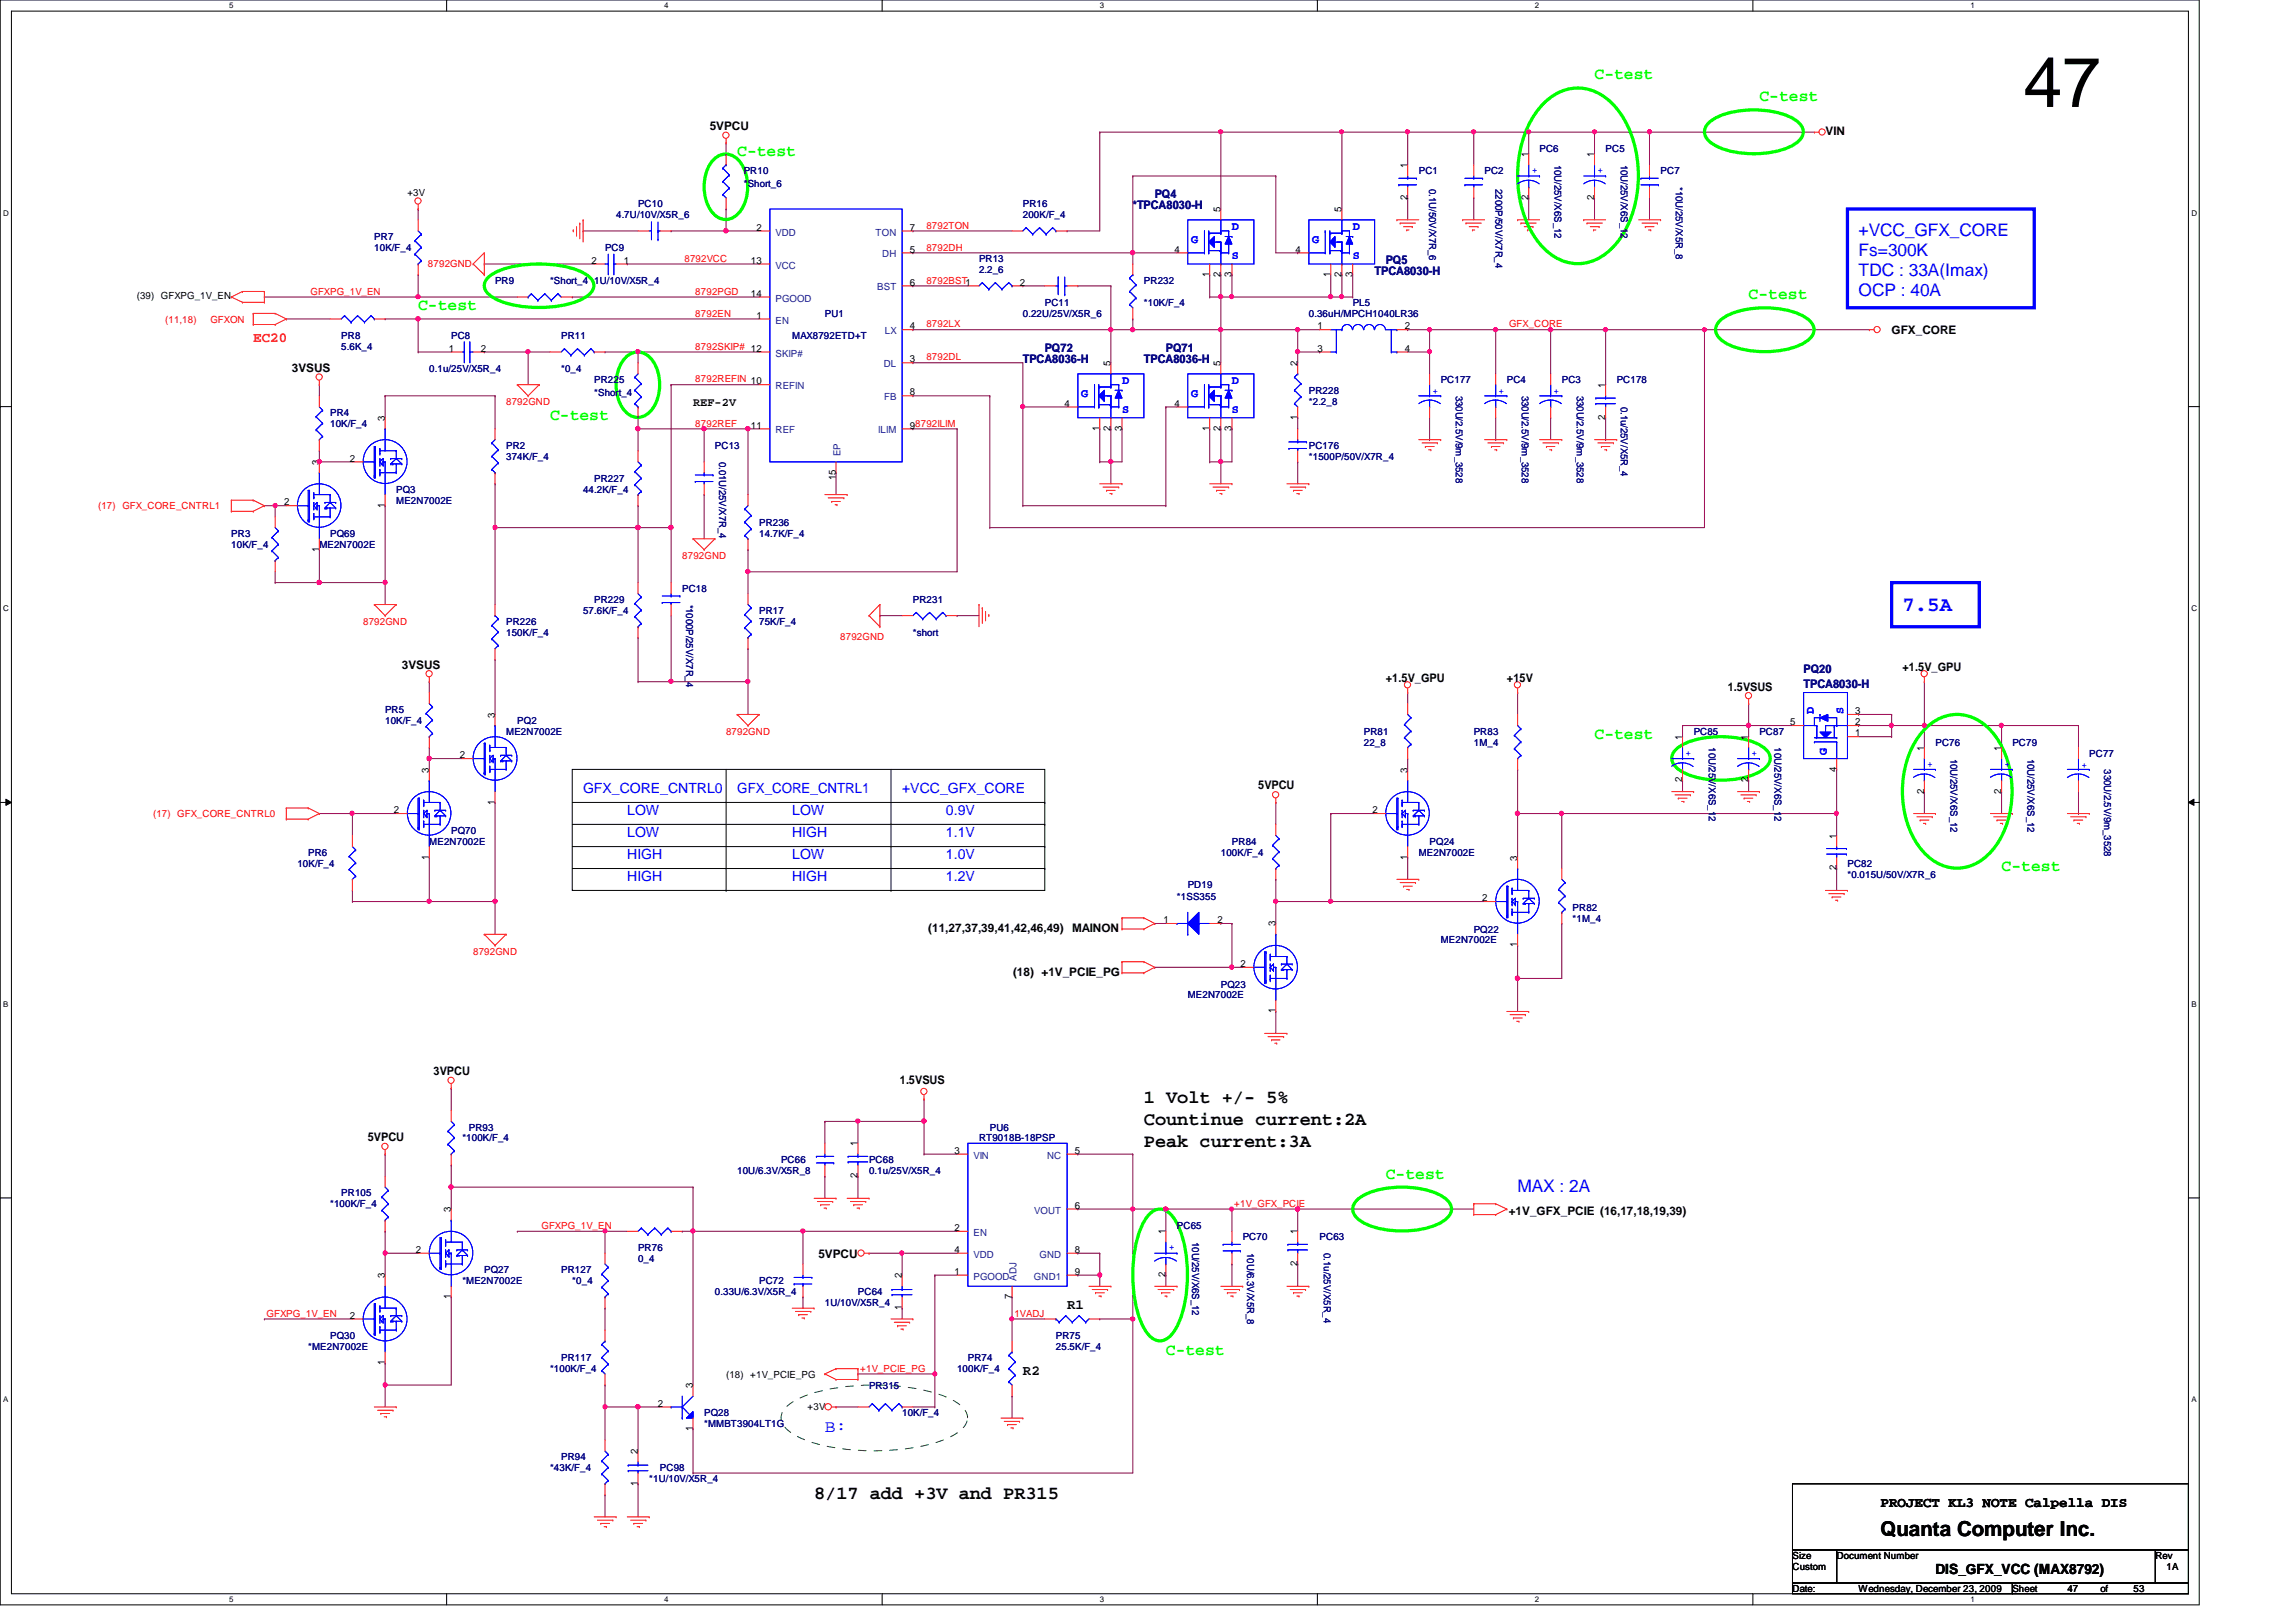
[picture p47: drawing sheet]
<svg xmlns="http://www.w3.org/2000/svg" width="297mm" height="210mm" viewBox="0 0 297 210" stroke-linecap="round" stroke-linejoin="round" font-family="sans-serif">
<defs><g id="words">
<text font-size="9.1" x="261.8" y="13.8">47</text>
<text font-size="2.7" fill="#00f" x="246.1" y="79.1">7.5A</text>
<text font-size="2.7" x="243.3" y="198.8">Quanta Computer Inc.</text>
<g font-size="2.4">
<text x="148" y="142.8">1 Volt +/- 5%</text>
<text x="148" y="148.5">Peak current:3A</text>
<text x="148" y="145.6">Countinue current:2A</text>
<text x="105.3" y="194">8/17 add +3V and PR315</text>
</g>
<g font-size="2.2" fill="#00f">
<text x="240.5" y="30.5">+VCC_GFX_CORE</text>
<text x="240.5" y="33.1">Fs=300K</text>
<text x="240.5" y="35.7">TDC : 33A(Imax)</text>
<text x="240.5" y="38.4">OCP : 40A</text>
<text x="196.3" y="154.3">MAX : 2A</text>
<text x="106.7" y="185.3">B:</text>
</g>
<g font-size="2.1" fill="#0f0">
<text x="206.3" y="10.3">C-test</text>
<text x="227.6" y="13.1">C-test</text>
<text x="95.4" y="20.2">C-test</text>
<text x="54.1" y="40.2">C-test</text>
<text x="226.2" y="38.7">C-test</text>
<text x="71.2" y="54.4">C-test</text>
<text x="206.3" y="95.6">C-test</text>
<text x="258.9" y="112.7">C-test</text>
<text x="179.3" y="152.5">C-test</text>
<text x="150.8" y="175.3">C-test</text>
</g>
<text font-size="1.8" fill="#f00" x="32.8" y="44.2">EC20</text>
<g font-size="1.8" fill="#00f">
<text x="75.4" y="102.7">GFX_CORE_CNTRL0</text>
<text x="81.1" y="105.5">LOW</text>
<text x="95.4" y="102.7">GFX_CORE_CNTRL1</text>
<text x="102.5" y="105.5">LOW</text>
<text x="116.7" y="102.7">+VCC_GFX_CORE</text>
<text x="122.4" y="105.5">0.9V</text>
<text x="81.1" y="111.2">HIGH</text>
<text x="81.1" y="108.3">LOW</text>
<text x="102.5" y="111.2">LOW</text>
<text x="102.5" y="108.3">HIGH</text>
<text x="122.4" y="111.2">1.0V</text>
<text x="122.4" y="108.3">1.1V</text>
<text x="81.1" y="114">HIGH</text>
<text x="102.5" y="114">HIGH</text>
<text x="122.4" y="114">1.2V</text>
</g>
<g font-size="1.8">
<text x="138" y="169.4">R1</text>
<text x="132.3" y="177.9">R2</text>
<text x="243.3" y="195">PROJECT KL3 NOTE Calpella DIS</text>
<text x="250.4" y="203.7">DIS_GFX_VCC (MAX8792)</text>
</g>
<g font-size="1.5">
<text x="91.8" y="16.8">5VPCU</text>
<text x="236.2" y="17.5">VIN</text>
<text x="244.7" y="43.3">GFX_CORE</text>
<text x="37.8" y="48.1">3VSUS</text>
<text x="89.7" y="52.5">REF-2V</text>
<text x="52" y="86.5">3VSUS</text>
<text x="179.3" y="88.2">+1.5V_GPU</text>
<text x="194.9" y="88.2">+15V</text>
<text x="223.5" y="89.4">1.5VSUS</text>
<text x="246.1" y="86.8">+1.5V_GPU</text>
<text x="162.8" y="102.2">5VPCU</text>
<text x="120.1" y="120.6">(11,27,37,39,41,42,46,49)</text>
<text x="138.7" y="120.6">MAINON</text>
<text x="131.1" y="126.3">(18) +1V_PCIE_PG</text>
<text x="56.1" y="139.1">3VPCU</text>
<text x="116.4" y="140.3">1.5VSUS</text>
<text x="47.6" y="147.7">5VPCU</text>
<text x="195.2" y="157.2">+1V_GFX_PCIE (16,17,18,19,39)</text>
<text x="105.9" y="162.8">5VPCU</text>
</g>
<g font-size="1.5" fill="#000080">
<text x="146.6" y="27.1">*TPCA8030-H</text>
<text x="149.4" y="25.7">PQ4</text>
<text x="177.8" y="35.6">TPCA8030-H</text>
<text x="179.3" y="34.2">PQ5</text>
<text x="132.3" y="47">TPCA8036-H</text>
<text x="135.2" y="45.6">PQ72</text>
<text x="148" y="47">TPCA8036-H</text>
<text x="150.8" y="45.6">PQ71</text>
<text x="233.3" y="87.1">PQ20</text>
<text x="233.3" y="89.1">TPCA8030-H</text>
</g>
<g font-size="1.5" fill="#00f">
<text x="159.4" y="29.7">D</text>
<text x="175" y="29.7">D</text>
<text x="154.1" y="31.5">G</text>
<text x="159.4" y="33.6">S</text>
<text x="169.8" y="31.5">G</text>
<text x="175" y="33.6">S</text>
<text x="139.9" y="51.4">G</text>
<text x="145.2" y="49.7">D</text>
<text x="145.2" y="53.5">S</text>
<text x="154.1" y="51.4">G</text>
<text x="159.4" y="49.7">D</text>
<text x="159.4" y="53.5">S</text>
<text x="234.7" y="92.5" transform="rotate(-90 234.7 92.5)">D</text>
<text x="238.5" y="92.5" transform="rotate(-90 238.5 92.5)">S</text>
<text x="236.3" y="97.7" transform="rotate(-90 236.3 97.7)">G</text>
</g>
<g font-size="1.3" fill="#000080">
<text x="96.2" y="22.5">PR10</text>
<text x="183.6" y="22.5">PC1</text>
<text x="192.1" y="22.5">PC2</text>
<text x="199.2" y="19.7">PC6</text>
<text x="201.1" y="21.3" transform="rotate(90 201.1 21.3)">10U/25V/X6S_12</text>
<text x="207.7" y="19.7">PC5</text>
<text x="209.7" y="21.3" transform="rotate(90 209.7 21.3)">10U/25V/X6S_12</text>
<text x="214.8" y="22.5">PC7</text>
<text x="79.7" y="28.2">4.7U/10V/X5R_6</text>
<text x="82.5" y="26.8">PC10</text>
<text x="96.2" y="24.3">*Short_6</text>
<text x="132.3" y="26.8">PR16</text>
<text x="132.3" y="28.2">200K/F_4</text>
<text x="184.9" y="24.5" transform="rotate(90 184.9 24.5)">0.1U/50V/X7R_6</text>
<text x="193.5" y="24.5" transform="rotate(90 193.5 24.5)">2200P/50V/X7R_4</text>
<text x="216.8" y="24.2" transform="rotate(90 216.8 24.2)">*10U/25V/X5R_8</text>
<text x="48.4" y="31.1">PR7</text>
<text x="48.4" y="32.5">10K/F_4</text>
<text x="78.3" y="32.5">PC9</text>
<text x="126.7" y="33.9">PR13</text>
<text x="126.7" y="35.3">2.2_6</text>
<text x="64" y="36.7">PR9</text>
<text x="71.2" y="36.7">*Short_4</text>
<text x="76.9" y="36.7">1U/10V/X5R_4</text>
<text x="106.7" y="41">PU1</text>
<text x="132.3" y="41">0.22U/25V/X5R_6</text>
<text x="135.2" y="39.6">PC11</text>
<text x="148" y="36.7">PR232</text>
<text x="148" y="39.6">*10K/F_4</text>
<text x="169.3" y="41">0.36uH/MPCH1040LR36</text>
<text x="175" y="39.6">PL5</text>
<text x="44.2" y="43.9">PR8</text>
<text x="44.2" y="45.3">5.6K_4</text>
<text x="58.4" y="43.9">PC8</text>
<text x="72.6" y="43.9">PR11</text>
<text x="102.5" y="43.9">MAX8792ETD+T</text>
<text x="42.7" y="53.8">PR4</text>
<text x="55.5" y="48.1">0.1u/25V/X5R_4</text>
<text x="72.6" y="48.1">*0_4</text>
<text x="76.9" y="49.6">PR225</text>
<text x="76.9" y="51.3">*Short_4</text>
<text x="169.3" y="51">PR228</text>
<text x="169.3" y="52.4">*2.2_8</text>
<text x="186.4" y="49.6">PC177</text>
<text x="188.3" y="51.2" transform="rotate(90 188.3 51.2)">330U/2.5V/9m_3528</text>
<text x="194.9" y="49.6">PC4</text>
<text x="196.9" y="51.2" transform="rotate(90 196.9 51.2)">330U/2.5V/9m_3528</text>
<text x="202.1" y="49.6">PC3</text>
<text x="204" y="51.2" transform="rotate(90 204 51.2)">330U/2.5V/9m_3528</text>
<text x="209.2" y="49.6">PC178</text>
<text x="209.7" y="52.7" transform="rotate(90 209.7 52.7)">0.1u/25V/X5R_4</text>
<text x="42.7" y="55.2">10K/F_4</text>
<text x="65.5" y="58.1">PR2</text>
<text x="65.5" y="59.5">374K/F_4</text>
<text x="92.5" y="58.1">PC13</text>
<text x="93" y="59.8" transform="rotate(90 93 59.8)">0.01U/25V/X7R_4</text>
<text x="169.3" y="58.1">PC176</text>
<text x="169.3" y="59.5">*1500P/50V/X7R_4</text>
<text x="51.3" y="63.8">PQ3</text>
<text x="51.3" y="65.2">ME2N7002E</text>
<text x="75.4" y="63.8">44.2K/F_4</text>
<text x="76.9" y="62.4">PR227</text>
<text x="29.9" y="69.5">PR3</text>
<text x="29.9" y="70.9">10K/F_4</text>
<text x="41.3" y="70.9">ME2N7002E</text>
<text x="42.7" y="69.5">PQ69</text>
<text x="98.2" y="68.1">PR236</text>
<text x="98.2" y="69.5">14.7K/F_4</text>
<text x="88.3" y="76.6">PC18</text>
<text x="65.5" y="80.9">PR226</text>
<text x="65.5" y="82.3">150K/F_4</text>
<text x="75.4" y="79.4">57.6K/F_4</text>
<text x="76.9" y="78">PR229</text>
<text x="88.8" y="78.2" transform="rotate(90 88.8 78.2)">*1000P/25V/X7R_4</text>
<text x="98.2" y="79.4">PR17</text>
<text x="98.2" y="80.9">75K/F_4</text>
<text x="118.1" y="78">PR231</text>
<text x="118.1" y="82.3">*short</text>
<text x="49.8" y="92.2">PR5</text>
<text x="49.8" y="93.6">10K/F_4</text>
<text x="65.5" y="95.1">ME2N7002E</text>
<text x="66.9" y="93.6">PQ2</text>
<text x="176.4" y="95.1">PR81</text>
<text x="190.7" y="95.1">PR83</text>
<text x="219.1" y="95.1">PC85</text>
<text x="227.6" y="95.1">PC87</text>
<text x="176.4" y="96.5">22_8</text>
<text x="190.7" y="96.5">1M_4</text>
<text x="221.1" y="96.7" transform="rotate(90 221.1 96.7)">10U/25V/X6S_12</text>
<text x="229.6" y="96.7" transform="rotate(90 229.6 96.7)">10U/25V/X6S_12</text>
<text x="250.4" y="96.5">PC76</text>
<text x="252.3" y="98.2" transform="rotate(90 252.3 98.2)">10U/25V/X6S_12</text>
<text x="260.3" y="96.5">PC79</text>
<text x="262.3" y="98.2" transform="rotate(90 262.3 98.2)">10U/25V/X6S_12</text>
<text x="270.3" y="97.9">PC77</text>
<text x="272.2" y="99.6" transform="rotate(90 272.2 99.6)">330U/2.5V/9m_3528</text>
<text x="58.4" y="107.9">PQ70</text>
<text x="38.5" y="112.1">10K/F_4</text>
<text x="39.9" y="110.7">PR6</text>
<text x="55.5" y="109.3">ME2N7002E</text>
<text x="157.9" y="110.7">100K/F_4</text>
<text x="159.4" y="109.3">PR84</text>
<text x="183.6" y="110.7">ME2N7002E</text>
<text x="185" y="109.3">PQ24</text>
<text x="239" y="112.1">PC82</text>
<text x="239" y="113.6">*0.015U/50V/X7R_6</text>
<text x="152.3" y="116.4">*1SS355</text>
<text x="153.7" y="115">PD19</text>
<text x="203.5" y="117.9">PR82</text>
<text x="203.5" y="119.3">*1M_4</text>
<text x="186.4" y="122.1">ME2N7002E</text>
<text x="190.7" y="120.7">PQ22</text>
<text x="153.7" y="129.2">ME2N7002E</text>
<text x="157.9" y="127.8">PQ23</text>
<text x="59.8" y="147.7">*100K/F_4</text>
<text x="60.7" y="146.3">PR93</text>
<text x="126.7" y="147.7">RT9018B-18PSP</text>
<text x="128.1" y="146.3">PU6</text>
<text x="44.2" y="154.8">PR105</text>
<text x="95.4" y="152">10U/6.3V/X5R_8</text>
<text x="101" y="150.5">PC66</text>
<text x="112.4" y="150.5">PC68</text>
<text x="112.4" y="152">0.1u/25V/X5R_4</text>
<text x="42.7" y="156.3">*100K/F_4</text>
<text x="82.5" y="161.9">PR76</text>
<text x="152.3" y="159.1">PC65</text>
<text x="154.2" y="160.7" transform="rotate(90 154.2 160.7)">10U/25V/X6S_12</text>
<text x="160.8" y="160.5">PC70</text>
<text x="170.7" y="160.5">PC63</text>
<text x="59.8" y="166.2">*ME2N7002E</text>
<text x="62.7" y="164.8">PQ27</text>
<text x="72.6" y="164.8">PR127</text>
<text x="74" y="166.2">*0_4</text>
<text x="82.5" y="163.4">0_4</text>
<text x="92.5" y="167.6">0.33U/6.3V/X5R_4</text>
<text x="98.2" y="166.2">PC72</text>
<text x="111" y="167.6">PC64</text>
<text x="161.3" y="162.2" transform="rotate(90 161.3 162.2)">10U/6.3V/X5R_8</text>
<text x="171.3" y="162.2" transform="rotate(90 171.3 162.2)">0.1u/25V/X5R_4</text>
<text x="42.7" y="173.3">PQ30</text>
<text x="106.7" y="169">1U/10V/X5R_4</text>
<text x="136.6" y="173.3">PR75</text>
<text x="39.9" y="174.8">*ME2N7002E</text>
<text x="71.2" y="177.6">*100K/F_4</text>
<text x="72.6" y="176.1">PR117</text>
<text x="112.4" y="179.7">PR315</text>
<text x="123.8" y="177.6">100K/F_4</text>
<text x="125.2" y="176.1">PR74</text>
<text x="136.6" y="174.8">25.5K/F_4</text>
<text x="91.1" y="183.3">PQ28</text>
<text x="91.1" y="184.7">*MMBT3904LT1G</text>
<text x="116.7" y="183.3">10K/F_4</text>
<text x="71.2" y="190.4">*43K/F_4</text>
<text x="72.6" y="189">PR94</text>
<text x="84" y="191.8">*1U/10V/X5R_4</text>
<text x="85.4" y="190.4">PC98</text>
</g>
<g font-size="1.3">
<text x="182.1" y="21.8" transform="rotate(-90 182.1 21.8)">1</text>
<text x="197.7" y="20.3" transform="rotate(-90 197.7 20.3)">1</text>
<text x="206.2" y="20.3" transform="rotate(-90 206.2 20.3)">1</text>
<text x="52.7" y="25.4">+3V</text>
<text x="97.9" y="29.8">2</text>
<text x="117.7" y="29.8">7</text>
<text x="157.9" y="27.4" transform="rotate(-90 157.9 27.4)">5</text>
<text x="173.6" y="27.4" transform="rotate(-90 173.6 27.4)">5</text>
<text x="182.1" y="25.9" transform="rotate(-90 182.1 25.9)">2</text>
<text x="197.7" y="25.9" transform="rotate(-90 197.7 25.9)">2</text>
<text x="206.2" y="25.9" transform="rotate(-90 206.2 25.9)">2</text>
<text x="76.5" y="34.1">2</text>
<text x="80.7" y="34.1">1</text>
<text x="97.2" y="34.1">13</text>
<text x="117.7" y="32.7">5</text>
<text x="151.9" y="32.7">4</text>
<text x="156.5" y="35.9" transform="rotate(-90 156.5 35.9)">1</text>
<text x="157.9" y="35.9" transform="rotate(-90 157.9 35.9)">2</text>
<text x="159.3" y="35.9" transform="rotate(-90 159.3 35.9)">3</text>
<text x="167.6" y="32.7">4</text>
<text x="172.1" y="35.9" transform="rotate(-90 172.1 35.9)">1</text>
<text x="173.6" y="35.9" transform="rotate(-90 173.6 35.9)">2</text>
<text x="175" y="35.9" transform="rotate(-90 175 35.9)">3</text>
<text x="17.7" y="38.7">(39) GFXPG_1V_EN</text>
<text x="97.2" y="38.4">14</text>
<text x="97.9" y="41.2">1</text>
<text x="117.7" y="37">6</text>
<text x="131.9" y="37">2</text>
<text x="58.1" y="45.5">1</text>
<text x="62.2" y="45.5">2</text>
<text x="117.7" y="46.9">3</text>
<text x="117.7" y="42.6">4</text>
<text x="143.7" y="47.4" transform="rotate(-90 143.7 47.4)">5</text>
<text x="157.9" y="47.4" transform="rotate(-90 157.9 47.4)">5</text>
<text x="167.8" y="47.4" transform="rotate(-90 167.8 47.4)">2</text>
<text x="170.4" y="42.6">1</text>
<text x="170.4" y="45.5">3</text>
<text x="181.7" y="42.6">2</text>
<text x="181.7" y="45.5">4</text>
<text x="117.7" y="51.2">8</text>
<text x="137.7" y="52.6">4</text>
<text x="151.9" y="52.6">4</text>
<text x="207.7" y="50.2" transform="rotate(-90 207.7 50.2)">1</text>
<text x="45.3" y="59.7">2</text>
<text x="49.8" y="54.5" transform="rotate(-90 49.8 54.5)">3</text>
<text x="97.2" y="55.5">11</text>
<text x="117.7" y="55.5">98792ILIM</text>
<text x="142.2" y="55.8" transform="rotate(-90 142.2 55.8)">1</text>
<text x="143.7" y="55.8" transform="rotate(-90 143.7 55.8)">2</text>
<text x="145.1" y="55.8" transform="rotate(-90 145.1 55.8)">3</text>
<text x="156.5" y="55.8" transform="rotate(-90 156.5 55.8)">1</text>
<text x="157.9" y="55.8" transform="rotate(-90 157.9 55.8)">2</text>
<text x="159.3" y="55.8" transform="rotate(-90 159.3 55.8)">3</text>
<text x="167.8" y="54.4" transform="rotate(-90 167.8 54.4)">1</text>
<text x="207.7" y="54.4" transform="rotate(-90 207.7 54.4)">2</text>
<text x="36.7" y="65.4">2</text>
<text x="41.3" y="60.2" transform="rotate(-90 41.3 60.2)">3</text>
<text x="49.8" y="65.7" transform="rotate(-90 49.8 65.7)">1</text>
<text x="108.1" y="62.1" transform="rotate(-90 108.1 62.1)">15</text>
<text x="41.3" y="71.4" transform="rotate(-90 41.3 71.4)">1</text>
<text x="64" y="92.9" transform="rotate(-90 64 92.9)">3</text>
<text x="217.6" y="95.7" transform="rotate(-90 217.6 95.7)">1</text>
<text x="226.2" y="95.7" transform="rotate(-90 226.2 95.7)">1</text>
<text x="231.6" y="93.9">5</text>
<text x="240" y="93.9">2</text>
<text x="240" y="95.3">1</text>
<text x="240" y="92.4">3</text>
<text x="55.5" y="100" transform="rotate(-90 55.5 100)">3</text>
<text x="59.5" y="98.1">2</text>
<text x="182.1" y="100" transform="rotate(-90 182.1 100)">3</text>
<text x="217.6" y="101.3" transform="rotate(-90 217.6 101.3)">2</text>
<text x="226.2" y="101.3" transform="rotate(-90 226.2 101.3)">2</text>
<text x="237.6" y="99.9" transform="rotate(-90 237.6 99.9)">4</text>
<text x="248.9" y="97.2" transform="rotate(-90 248.9 97.2)">1</text>
<text x="258.9" y="97.2" transform="rotate(-90 258.9 97.2)">1</text>
<text x="51" y="105.2">2</text>
<text x="64" y="104.1" transform="rotate(-90 64 104.1)">1</text>
<text x="177.5" y="105.2">2</text>
<text x="248.9" y="102.7" transform="rotate(-90 248.9 102.7)">2</text>
<text x="258.9" y="102.7" transform="rotate(-90 258.9 102.7)">2</text>
<text x="55.5" y="111.3" transform="rotate(-90 55.5 111.3)">1</text>
<text x="182.1" y="111.3" transform="rotate(-90 182.1 111.3)">1</text>
<text x="196.3" y="111.4" transform="rotate(-90 196.3 111.4)">3</text>
<text x="237.6" y="112.6" transform="rotate(-90 237.6 112.6)">2</text>
<text x="237.6" y="108.5" transform="rotate(-90 237.6 108.5)">1</text>
<text x="150.5" y="119.5">1</text>
<text x="157.5" y="119.5">2</text>
<text x="165" y="119.9" transform="rotate(-90 165 119.9)">3</text>
<text x="191.8" y="116.6">2</text>
<text x="160.5" y="125.1">2</text>
<text x="196.3" y="122.6" transform="rotate(-90 196.3 122.6)">1</text>
<text x="165" y="131.1" transform="rotate(-90 165 131.1)">1</text>
<text x="111" y="148.3" transform="rotate(-90 111 148.3)">1</text>
<text x="123.5" y="149.3">3</text>
<text x="139.1" y="149.3">5</text>
<text x="111" y="152.5" transform="rotate(-90 111 152.5)">2</text>
<text x="58.3" y="156.9" transform="rotate(-90 58.3 156.9)">3</text>
<text x="123.5" y="159.3">2</text>
<text x="139.1" y="156.4">6</text>
<text x="150.8" y="159.7" transform="rotate(-90 150.8 159.7)">1</text>
<text x="167.8" y="159.7" transform="rotate(-90 167.8 159.7)">1</text>
<text x="49.8" y="165.4" transform="rotate(-90 49.8 165.4)">3</text>
<text x="53.8" y="162.1">2</text>
<text x="116.7" y="165.4" transform="rotate(-90 116.7 165.4)">2</text>
<text x="123.5" y="162.1">4</text>
<text x="123.5" y="165">1</text>
<text x="139.1" y="162.1">8</text>
<text x="139.1" y="165">9</text>
<text x="150.8" y="165.3" transform="rotate(-90 150.8 165.3)">2</text>
<text x="167.8" y="163.9" transform="rotate(-90 167.8 163.9)">2</text>
<text x="45.3" y="170.6">2</text>
<text x="58.3" y="168.1" transform="rotate(-90 58.3 168.1)">1</text>
<text x="116.7" y="169.5" transform="rotate(-90 116.7 169.5)">1</text>
<text x="130.9" y="168.1" transform="rotate(-90 130.9 168.1)">7</text>
<text x="49.8" y="176.7" transform="rotate(-90 49.8 176.7)">1</text>
<text x="89.6" y="179.7" transform="rotate(-90 89.6 179.7)">3</text>
<text x="93.9" y="178.3">(18) +1V_PCIE_PG</text>
<text x="85.1" y="182">2</text>
<text x="89.6" y="185.2" transform="rotate(-90 89.6 185.2)">1</text>
<text x="104.5" y="182.4">+3V</text>
<text x="82.5" y="188.2" transform="rotate(-90 82.5 188.2)">2</text>
<text x="82.5" y="192.3" transform="rotate(-90 82.5 192.3)">1</text>
<text x="231.9" y="201.8">Size</text>
<text x="231.9" y="203.2">Custom</text>
<text x="237.6" y="201.8">Document Number</text>
<text x="278.8" y="201.8">Rev</text>
<text x="280.3" y="203.2">1A</text>
<text x="231.9" y="206">Date:</text>
<text x="240.5" y="206">Wednesday, December 23, 2009</text>
<text x="260.3" y="206">Sheet</text>
<text x="267.5" y="206">47</text>
<text x="271.7" y="206">of</text>
<text x="276" y="206">53</text>
</g>
<g font-size="1.3" fill="#00f">
<text x="198.2" y="22.4">+</text>
<text x="206.7" y="22.4">+</text>
<text x="185.4" y="51">+</text>
<text x="193.9" y="51">+</text>
<text x="201" y="51">+</text>
<text x="218.1" y="97.8">+</text>
<text x="226.6" y="97.8">+</text>
<text x="249.4" y="99.2">+</text>
<text x="259.4" y="99.2">+</text>
<text x="269.3" y="99.4">+</text>
<text x="151.3" y="161.8">+</text>
</g>
<g font-size="1.3" fill="#f00">
<text x="119.8" y="29.6">8792TON</text>
<text x="55.4" y="34.5">8792GND</text>
<text x="88.6" y="33.9">8792VCC</text>
<text x="119.8" y="32.4">8792DH</text>
<text x="21.4" y="41.7">(11,18)</text>
<text x="27.2" y="41.7">GFXON</text>
<text x="40.2" y="38.1">GFXPG_1V_EN</text>
<text x="90" y="41">8792EN</text>
<text x="90" y="38.1">8792PGD</text>
<text x="119.8" y="36.7">8792BST1</text>
<text x="90" y="45.3">8792SKIP# 12</text>
<text x="119.8" y="46.7">8792DL</text>
<text x="119.8" y="42.4">8792LX</text>
<text x="195.2" y="42.4">GFX_CORE</text>
<text x="65.5" y="52.4">8792GND</text>
<text x="90" y="49.5">8792REFIN 10</text>
<text x="90" y="55.2">8792REF</text>
<text x="12.7" y="65.9">(17) GFX_CORE_CNTRL1</text>
<text x="88.3" y="72.3">8792GND</text>
<text x="47" y="80.9">8792GND</text>
<text x="108.7" y="82.8">8792GND</text>
<text x="93.9" y="95.1">8792GND</text>
<text x="19.8" y="105.7">(17) GFX_CORE_CNTRL0</text>
<text x="61.2" y="123.5">8792GND</text>
<text x="70.1" y="159">GFXPG_1V_EN</text>
<text x="159.7" y="156.2">+1V_GFX_PCIE</text>
<text x="34.5" y="170.4">GFXPG_1V_EN</text>
<text x="131.2" y="170.4">1VADJ</text>
<text x="111.3" y="177.5">+1V_PCIE_PG</text>
</g>
<g font-size="1.3" fill="#004080">
<text x="100.3" y="30.5">VDD</text>
<text x="100.3" y="34.8">VCC</text>
<text x="113.3" y="30.5">TON</text>
<text x="114.1" y="33.3">DH</text>
<text x="100.3" y="41.9">EN</text>
<text x="100.3" y="39">PGOOD</text>
<text x="113.5" y="37.6">BST</text>
<text x="100.3" y="46.1">SKIP#</text>
<text x="114.3" y="47.5">DL</text>
<text x="114.5" y="43.3">LX</text>
<text x="100.3" y="50.4">REFIN</text>
<text x="114.4" y="51.8">FB</text>
<text x="100.3" y="56.1">REF</text>
<text x="108.8" y="59.1" transform="rotate(-90 108.8 59.1)">EP</text>
<text x="113.6" y="56.1">ILIM</text>
<text x="125.9" y="149.9">VIN</text>
<text x="135.5" y="149.9">NC</text>
<text x="125.9" y="159.9">EN</text>
<text x="133.8" y="157.1">VOUT</text>
<text x="125.9" y="162.8">VDD</text>
<text x="125.9" y="165.6">PGOOD</text>
<text x="131.5" y="165.7" transform="rotate(-90 131.5 165.7)">ADJ</text>
<text x="133.8" y="165.6">GND1</text>
<text x="134.5" y="162.8">GND</text>
</g>
<g font-size="1">
<text x="29.6" y="1.1">5</text>
<text x="85.9" y="1.1">4</text>
<text x="142.3" y="1.1">3</text>
<text x="198.6" y="1.1">2</text>
<text x="254.9" y="1.1">1</text>
<text x=".4" y="27.9">D</text>
<text x="283.5" y="27.9">D</text>
<text x=".4" y="79.1">C</text>
<text x="283.5" y="79.1">C</text>
<text x=".4" y="130.3">B</text>
<text x="283.5" y="130.3">B</text>
<text x=".4" y="181.5">A</text>
<text x="283.5" y="181.5">A</text>
<text x="29.6" y="207.3">5</text>
<text x="85.9" y="207.3">4</text>
<text x="142.3" y="207.3">3</text>
<text x="198.6" y="207.3">2</text>
<text x="254.9" y="207.3">1</text>
</g>
</g></defs>
<path d="M0 0h284.5v207.7h-284.5zM1.5 1.4h281.6v204.8h-281.6z" fill="none" stroke="#000" stroke-width=".13"/>
<g fill="#fff">
<path d="M29.6 .2h.6v1.1h-.6z"/>
<path d="M29.6 206.4h.6v1.2h-.6z"/>
</g>
<path d="M57.8 0v1.4M57.8 206.2v1.5" fill="none" stroke="#000" stroke-width=".13"/>
<g fill="#fff">
<path d="M85.9 .2h.6v1.1h-.6z"/>
<path d="M85.9 206.4h.6v1.2h-.6z"/>
</g>
<path d="M114.1 0v1.4M114.1 206.2v1.5" fill="none" stroke="#000" stroke-width=".13"/>
<g fill="#fff">
<path d="M142.3 .2h.5v1.1h-.5z"/>
<path d="M142.3 206.4h.5v1.2h-.5z"/>
</g>
<path d="M170.4 0v1.4M170.4 206.2v1.5" fill="none" stroke="#000" stroke-width=".13"/>
<g fill="#fff">
<path d="M198.6 .2h.5v1.1h-.5z"/>
<path d="M198.6 206.4h.5v1.2h-.5z"/>
</g>
<path d="M226.8 0v1.4M226.8 206.2v1.5" fill="none" stroke="#000" stroke-width=".13"/>
<g fill="#fff">
<path d="M254.9 .2h.6v1.1h-.6z"/>
<path d="M254.9 206.4h.6v1.2h-.6z"/>
<path d="M.4 27h.7v1.2h-.7z"/>
<path d="M283.5 27h.7v1.2h-.7z"/>
<path d="M.4 78.2h.7v1.1h-.7z"/>
<path d="M283.5 78.2h.7v1.1h-.7z"/>
</g>
<path d="M0 52.6h1.5M283.1 52.6h1.5" fill="none" stroke="#000" stroke-width=".13"/>
<g fill="#fff">
<path d="M.4 129.4h.7v1.2h-.7z"/>
<path d="M283.5 129.4h.7v1.2h-.7z"/>
</g>
<path d="M0 103.8h1.5M.8 103.4l.7 .4-.7 .4zM283.1 103.8l.7-.4v.8zM283.1 103.8h1.5" fill="none" stroke="#000" stroke-width=".13"/>
<path d="M.8 103.4l.7 .4-.7 .4zM283.1 103.8l.7-.4v.8z" fill="#000"/>
<g fill="#fff">
<path d="M.4 180.6h.7v1.1h-.7z"/>
<path d="M283.5 180.6h.6v1.1h-.6z"/>
</g>
<path d="M0 155h1.5M283.1 155h1.5" fill="none" stroke="#000" stroke-width=".13"/>
<g fill="none" stroke="#800040" stroke-width=".13">
<path d="M142.3 55.5h.1M142.3 55.5v4.3M143.7 59.8h.1M143.7 59.8h1.5M146.6 42.7h.1M146.6 42.7h11.3M156.5 55.5h.1M156.5 55.5v4.3M157.9 59.8h.1M157.9 42.7h.1M157.9 59.8h1.5M157.9 42.7v4.2"/>
<path d="M193.5 56.9h.1M193.5 54.1v2.8M200.6 42.7h.1M200.6 42.7v5.7M200.6 42.7h7.1M207.7 42.7h.1M58.4 150.8h.1M58.4 150.8v2.8"/>
</g>
<circle cx="146.5" cy="42.7" r=".27" fill="#f0f"/>
<circle cx="146.5" cy="42.7" r=".27" fill="none" stroke="#f0f" stroke-width=".13"/>
<path d="M142.3 17.1h.1M142.3 17.1h15.6M157.9 17.1h.1M157.9 17.1v10M68.3 45.6h.1M68.3 45.6v4.2" fill="none" stroke="#800040" stroke-width=".13"/>
<circle cx="68.3" cy="45.5" r=".27" fill="#f0f"/>
<circle cx="68.3" cy="45.5" r=".27" fill="none" stroke="#f0f" stroke-width=".13"/>
<path d="M82.5 55.5h.1M82.5 54.1v1.4M132.3 52.7h.1M132.3 52.7h5.7M142.3 59.8h.1M142.3 59.8h1.4M143.7 55.5h.1M143.7 59.8h.1M143.7 55.5v7.1M145.2 55.5h.1M145.2 55.5v4.3" fill="none" stroke="#800040" stroke-width=".13"/>
<circle cx="143.7" cy="59.7" r=".27" fill="#f0f"/>
<circle cx="143.7" cy="59.7" r=".27" fill="none" stroke="#f0f" stroke-width=".13"/>
<path d="M45.6 115.2h.1M45.6 115.2v1.5M55.5 116.7h.1M55.5 116.7h8.5" fill="none" stroke="#800040" stroke-width=".13"/>
<circle cx="64" cy="116.6" r=".26" fill="#f0f"/>
<circle cx="64" cy="116.6" r=".26" fill="none" stroke="#f0f" stroke-width=".13"/>
<path d="M82.5 65.4h.1M82.5 65.4v2.9M49.8 159.3h.1M49.8 159.3v5.7M88.3 159.3h.1M88.3 159.3h1.4M34.2 170.7h.1M34.2 170.7h11.4M49.8 162.2h.1M49.8 162.2h4.3M58.4 167.9h.1M58.4 167.9v11.3" fill="none" stroke="#800040" stroke-width=".13"/>
<circle cx="49.8" cy="162.2" r=".27" fill="#f0f"/>
<circle cx="49.8" cy="162.2" r=".27" fill="none" stroke="#f0f" stroke-width=".13"/>
<path d="M49.8 149.4h.1M49.8 149.4v2.8M58.4 153.6h.1M58.4 153.6h31.3M49.8 176.4h.1M49.8 179.2h.1M49.8 176.4v2.8M49.8 179.2h8.6" fill="none" stroke="#800040" stroke-width=".13"/>
<circle cx="58.3" cy="153.6" r=".29" fill="#f0f"/>
<circle cx="58.3" cy="153.6" r=".29" fill="none" stroke="#f0f" stroke-width=".13"/>
<path d="M86.8 79.7v8.5M86.8 88.2h.1M58.4 153.6h.1M58.4 153.6v2.9" fill="none" stroke="#800040" stroke-width=".13"/>
<circle cx="86.8" cy="88.2" r=".27" fill="#f0f"/>
<circle cx="86.8" cy="88.2" r=".27" fill="none" stroke="#f0f" stroke-width=".13"/>
<path d="M159.4 55.5h.1M159.4 55.5v4.3M185 42.7h.1M185 42.7h8.5M193.5 42.7h.1M193.5 42.7v5.7M82.5 88.2h.1M82.5 88.2h4.3M64 103.8h.1M64 103.8v12.9" fill="none" stroke="#800040" stroke-width=".13"/>
<circle cx="184.9" cy="42.7" r=".26" fill="#f0f"/>
<circle cx="184.9" cy="42.7" r=".26" fill="none" stroke="#f0f" stroke-width=".13"/>
<path d="M41.3 58.3h.1M41.3 58.3v1.5M49.8 41.3h.1M49.8 41.3h4.3M54.1 45.6h.1M54.1 41.3h.1M54.1 45.6h4.3M54.1 41.3v4.3M68.3 45.6h.1M68.3 45.6h2.9M49.8 179.2h.1M49.8 179.2v2.9" fill="none" stroke="#800040" stroke-width=".13"/>
<circle cx="49.8" cy="179.2" r=".27" fill="#f0f"/>
<circle cx="49.8" cy="179.2" r=".27" fill="none" stroke="#f0f" stroke-width=".13"/>
<path d="M66.9 159.3h.1M66.9 159.3h11.4M78.3 159.3h.1M78.3 159.3v2.9M89.7 159.3h.1M89.7 159.3v19.9M78.3 169.3h.1M78.3 169.3v2.8" fill="none" stroke="#800040" stroke-width=".13"/>
<circle cx="78.3" cy="159.3" r=".26" fill="#f0f"/>
<circle cx="78.3" cy="159.3" r=".26" fill="none" stroke="#f0f" stroke-width=".13"/>
<path d="M86.8 29.9h.1M86.8 29.9h7.1M146.6 170.7h.1M146.6 170.7v19.9M82.5 182.1h.1M82.5 182.1h2.9" fill="none" stroke="#800040" stroke-width=".13"/>
<circle cx="82.5" cy="182" r=".29" fill="#f0f"/>
<circle cx="82.5" cy="182" r=".29" fill="none" stroke="#f0f" stroke-width=".13"/>
<path d="M78.3 179.2h.1M78.3 179.2v7.2M78.3 182.1h.1M78.3 182.1h4.2M82.5 182.1h.1M82.5 182.1v5.7" fill="none" stroke="#800040" stroke-width=".13"/>
<circle cx="78.3" cy="182" r=".27" fill="#f0f"/>
<circle cx="78.3" cy="182" r=".27" fill="none" stroke="#f0f" stroke-width=".13"/>
<path d="M111 145.1h.1M111 145.1h8.5M119.5 149.4h.1M119.5 149.4h4.3M78.3 193.5h.1M78.3 193.5v2.8M82.5 192h.1M82.5 192v4.3M89.7 184.9h.1M89.7 190.6h.1M89.7 184.9v5.7M89.7 190.6h56.9" fill="none" stroke="#800040" stroke-width=".13"/>
<circle cx="119.5" cy="145.1" r=".27" fill="#f0f"/>
<circle cx="119.5" cy="145.1" r=".27" fill="none" stroke="#f0f" stroke-width=".13"/>
<circle cx="111" cy="145.1" r=".27" fill="#f0f"/>
<circle cx="111" cy="145.1" r=".27" fill="none" stroke="#f0f" stroke-width=".13"/>
<path d="M116.7 162.2h.1M116.7 162.2h7.1" fill="none" stroke="#800040" stroke-width=".13"/>
<circle cx="116.7" cy="162.2" r=".27" fill="#f0f"/>
<circle cx="116.7" cy="162.2" r=".27" fill="none" stroke="#f0f" stroke-width=".13"/>
<g fill="none" stroke="#800040" stroke-width=".13">
<path d="M139.4 156.5h.1M139.4 156.5h7.2M150.8 156.5h.1M150.8 156.5h8.6M159.4 156.5h.1M159.4 156.5v2.8M112.4 162.2h.1M112.4 162.2h4.3M116.7 162.2h.1M116.7 162.2v2.8M120.9 165h.1M120.9 165v12.8"/>
<path d="M120.9 165h2.9M130.9 167.9h.1M130.9 167.9v2.8"/>
</g>
<circle cx="150.8" cy="156.5" r=".27" fill="#f0f"/>
<circle cx="150.8" cy="156.5" r=".27" fill="none" stroke="#f0f" stroke-width=".13"/>
<path d="M146.6 156.5h.1M146.6 156.5v14.2M142.3 162.2h.1M142.3 162.2v2.8" fill="none" stroke="#800040" stroke-width=".13"/>
<circle cx="146.5" cy="170.7" r=".27" fill="#f0f"/>
<circle cx="146.5" cy="170.7" r=".27" fill="none" stroke="#f0f" stroke-width=".13"/>
<circle cx="146.5" cy="156.5" r=".27" fill="#f0f"/>
<circle cx="146.5" cy="156.5" r=".27" fill="none" stroke="#f0f" stroke-width=".13"/>
<path d="M146.6 156.5h.1M146.6 156.5h4.2M139.4 165h.1M139.4 165h2.9M130.9 180.7h.1M130.9 180.7v2.8" fill="none" stroke="#800040" stroke-width=".13"/>
<circle cx="150.8" cy="156.5" r=".27" fill="#f0f"/>
<circle cx="150.8" cy="156.5" r=".27" fill="none" stroke="#f0f" stroke-width=".13"/>
<path d="M130.9 170.7h.1M130.9 170.7h4.3M142.3 170.7h.1M142.3 165h.1M142.3 170.7h4.3M142.3 165v1.5" fill="none" stroke="#800040" stroke-width=".13"/>
<circle cx="142.3" cy="165" r=".27" fill="#f0f"/>
<circle cx="142.3" cy="165" r=".27" fill="none" stroke="#f0f" stroke-width=".13"/>
<path d="M150.8 156.5h.1M150.8 156.5v2.8M130.9 170.7h.1M130.9 170.7v2.9" fill="none" stroke="#800040" stroke-width=".13"/>
<circle cx="130.9" cy="170.7" r=".26" fill="#f0f"/>
<circle cx="130.9" cy="170.7" r=".26" fill="none" stroke="#f0f" stroke-width=".13"/>
<path d="M119.5 142.2h.1M119.5 142.2v2.9M167.9 156.5h.1M167.9 156.5v2.8M139.4 162.2h.1M139.4 162.2h2.9" fill="none" stroke="#800040" stroke-width=".13"/>
<circle cx="119.5" cy="145.1" r=".27" fill="#f0f"/>
<circle cx="119.5" cy="145.1" r=".27" fill="none" stroke="#f0f" stroke-width=".13"/>
<path d="M103.9 159.3h.1M103.9 159.3h19.9M111 152.2h.1M111 145.1h.1M111 145.1v2.9M111 152.2v2.9" fill="none" stroke="#800040" stroke-width=".13"/>
<circle cx="103.9" cy="159.3" r=".27" fill="#f0f"/>
<circle cx="103.9" cy="159.3" r=".27" fill="none" stroke="#f0f" stroke-width=".13"/>
<g fill="none" stroke="#800040" stroke-width=".13">
<path d="M89.7 159.3h.1M89.7 159.3h14.2M103.9 159.3h.1M103.9 159.3v4.3M106.7 152.2h.1M106.7 145.1h.1M106.7 145.1v2.9M106.7 152.2v2.9M106.7 145.1h4.3M119.5 145.1h.1M119.5 145.1v4.3M139.4 149.4h.1"/>
<path d="M139.4 149.4h7.2M146.6 149.4h.1M146.6 149.4v7.1M150.8 165h.1M150.8 165v1.5M159.4 163.6h.1M159.4 163.6v2.9M167.9 163.6h.1M167.9 163.6v2.9"/>
</g>
<circle cx="89.6" cy="159.3" r=".27" fill="#f0f"/>
<circle cx="89.6" cy="159.3" r=".27" fill="none" stroke="#f0f" stroke-width=".13"/>
<path d="M182.1 17.1h.1M182.1 17.1v4.2M182.1 17.1h8.6M190.7 17.1h.1M190.7 17.1v4.2M182.1 25.6h.1M182.1 25.6v2.8M190.7 25.6h.1M190.7 25.6v2.8" fill="none" stroke="#800040" stroke-width=".13"/>
<circle cx="182.1" cy="17.1" r=".27" fill="#f0f"/>
<circle cx="182.1" cy="17.1" r=".27" fill="none" stroke="#f0f" stroke-width=".13"/>
<path d="M190.7 17.1h7.1M197.8 17.1h.1" fill="none" stroke="#800040" stroke-width=".13"/>
<circle cx="190.6" cy="17.1" r=".27" fill="#f0f"/>
<circle cx="190.6" cy="17.1" r=".27" fill="none" stroke="#f0f" stroke-width=".13"/>
<circle cx="197.8" cy="17.1" r=".27" fill="#f0f"/>
<circle cx="197.8" cy="17.1" r=".27" fill="none" stroke="#f0f" stroke-width=".13"/>
<path d="M213.4 17.1h.1M213.4 17.1v4.2M193.5 42.7h7.1M200.6 42.7h.1" fill="none" stroke="#800040" stroke-width=".13"/>
<circle cx="193.5" cy="42.7" r=".27" fill="#f0f"/>
<circle cx="193.5" cy="42.7" r=".27" fill="none" stroke="#f0f" stroke-width=".13"/>
<circle cx="200.6" cy="42.7" r=".27" fill="#f0f"/>
<circle cx="200.6" cy="42.7" r=".27" fill="none" stroke="#f0f" stroke-width=".13"/>
<g fill="none" stroke="#800040" stroke-width=".13">
<path d="M197.8 17.1h.1M197.8 17.1h8.5M146.6 22.8h.1M146.6 32.7h.1M146.6 22.8h18.5M146.6 22.8v9.9M165.1 22.8h.1M165.1 22.8v9.9M172.2 38.4h.1M172.2 35.6v2.8M172.2 38.4h2.8M173.6 38.4h.1"/>
<path d="M175 38.4h.1M175 35.6v2.8M132.3 52.7h.1M132.3 46.9v18.5M143.7 42.7h.1M143.7 42.7v4.2M167.9 42.7h.1M167.9 42.7v2.9M182.1 45.6h2.9M185 45.6h.1M220.5 42.7h.1M220.5 42.7v25.6"/>
<path d="M132.3 65.4h.1"/>
</g>
<circle cx="132.3" cy="52.6" r=".27" fill="#f0f"/>
<circle cx="132.3" cy="52.6" r=".27" fill="none" stroke="#f0f" stroke-width=".13"/>
<path d="M159.4 38.4h12.8M172.2 38.4h.1M185 42.7h.1M185 42.7v2.9" fill="none" stroke="#800040" stroke-width=".13"/>
<circle cx="159.3" cy="38.4" r=".26" fill="#f0f"/>
<circle cx="159.3" cy="38.4" r=".26" fill="none" stroke="#f0f" stroke-width=".13"/>
<circle cx="172.1" cy="38.4" r=".27" fill="#f0f"/>
<circle cx="172.1" cy="38.4" r=".27" fill="none" stroke="#f0f" stroke-width=".13"/>
<path d="M157.9 17.1h.1M157.9 17.1h15.7M173.6 17.1h.1M173.6 17.1v10M213.4 25.6h.1M213.4 25.6v2.8M167.9 45.6h2.8M170.7 45.6h.1" fill="none" stroke="#800040" stroke-width=".13"/>
<circle cx="157.9" cy="17.1" r=".27" fill="#f0f"/>
<circle cx="157.9" cy="17.1" r=".27" fill="none" stroke="#f0f" stroke-width=".13"/>
<path d="M197.8 17.1h.1M197.8 17.1v2.8M206.3 17.1h.1M206.3 17.1v2.8M206.3 17.1h7.1M150.8 52.7h.1M150.8 52.7v12.7M132.3 65.4h18.5M150.8 65.4h.1" fill="none" stroke="#800040" stroke-width=".13"/>
<circle cx="213.4" cy="17.1" r=".26" fill="#f0f"/>
<circle cx="213.4" cy="17.1" r=".26" fill="none" stroke="#f0f" stroke-width=".13"/>
<circle cx="206.3" cy="17.1" r=".26" fill="#f0f"/>
<circle cx="206.3" cy="17.1" r=".26" fill="none" stroke="#f0f" stroke-width=".13"/>
<path d="M156.5 35.6h.1M156.5 38.4h.1M156.5 35.6v2.8M157.9 35.6h.1M157.9 35.6v2.8h-1.4" fill="none" stroke="#800040" stroke-width=".13"/>
<circle cx="157.9" cy="38.4" r=".27" fill="#f0f"/>
<circle cx="157.9" cy="38.4" r=".27" fill="none" stroke="#f0f" stroke-width=".13"/>
<path d="M157.9 38.4h.1M159.4 35.6h.1M159.4 35.6v2.8h-1.5M167.9 54.1h.1M167.9 59.8h.1M167.9 54.1v1.4M167.9 59.8v2.8M185 45.6h.1M185 45.6v2.8" fill="none" stroke="#800040" stroke-width=".13"/>
<circle cx="184.9" cy="45.5" r=".26" fill="#f0f"/>
<circle cx="184.9" cy="45.5" r=".26" fill="none" stroke="#f0f" stroke-width=".13"/>
<path d="M182.1 42.7h.1M182.1 42.7h2.9M96.8 74h.1M96.8 74v2.8M113.8 79.7h.1M113.8 79.7h2.9M96.8 88.2h.1M96.8 88.2v4.3" fill="none" stroke="#800040" stroke-width=".13"/>
<circle cx="96.8" cy="74" r=".27" fill="#f0f"/>
<circle cx="96.8" cy="74" r=".27" fill="none" stroke="#f0f" stroke-width=".13"/>
<path d="M82.5 55.5h.1M82.5 45.6h.1M82.5 55.5v2.8M82.5 45.6h15.7M86.8 49.8h.1M86.8 49.8h11.4M96.8 71.1h.1M96.8 74h.1M96.8 71.1v2.9M96.8 74h27" fill="none" stroke="#800040" stroke-width=".13"/>
<circle cx="82.5" cy="45.5" r=".27" fill="#f0f"/>
<circle cx="82.5" cy="45.5" r=".27" fill="none" stroke="#f0f" stroke-width=".13"/>
<path d="M37 41.3h.1M37 41.3h5.7M54.1 41.3h.1M54.1 41.3h44.1" fill="none" stroke="#800040" stroke-width=".13"/>
<circle cx="54.1" cy="41.2" r=".29" fill="#f0f"/>
<circle cx="54.1" cy="41.2" r=".29" fill="none" stroke="#f0f" stroke-width=".13"/>
<g fill="none" stroke="#800040" stroke-width=".13">
<path d="M93.9 29.9h.1M93.9 29.9h4.3M118.1 29.9h.1M118.1 29.9h12.8M146.6 32.7h.1M146.6 32.7h5.7M96.8 55.5h.1M96.8 55.5h1.4M118.1 51.2h.1M118.1 46.9h.1M118.1 55.5h.1M118.1 55.5h5.7"/>
<path d="M118.1 51.2h10M118.1 46.9h14.2"/>
</g>
<circle cx="146.5" cy="32.7" r=".29" fill="#f0f"/>
<circle cx="146.5" cy="32.7" r=".29" fill="none" stroke="#f0f" stroke-width=".13"/>
<path d="M82.5 55.5h.1M82.5 55.5h8.6" fill="none" stroke="#800040" stroke-width=".13"/>
<circle cx="82.5" cy="55.5" r=".29" fill="#f0f"/>
<circle cx="82.5" cy="55.5" r=".29" fill="none" stroke="#f0f" stroke-width=".13"/>
<g fill="none" stroke="#800040" stroke-width=".13">
<path d="M62.6 34.2h.1M62.6 34.2h14.3M74 38.4h.1M74 38.4h24.2M75.4 29.9h.1M75.4 29.9h7.1M81.1 34.2h.1M81.1 34.2h17.1M118.1 37h.1M118.1 37h7.1M91.1 55.5h.1M91.1 55.5v4.3"/>
<path d="M91.1 55.5h5.7M91.1 64h.1M91.1 64v5.7M108.2 61.2h.1M108.2 61.2v2.8"/>
</g>
<circle cx="91.1" cy="55.5" r=".29" fill="#f0f"/>
<circle cx="91.1" cy="55.5" r=".29" fill="none" stroke="#f0f" stroke-width=".13"/>
<path d="M96.8 55.5h.1M96.8 55.5v8.5" fill="none" stroke="#800040" stroke-width=".13"/>
<circle cx="96.7" cy="55.5" r=".29" fill="#f0f"/>
<circle cx="96.7" cy="55.5" r=".29" fill="none" stroke="#f0f" stroke-width=".13"/>
<path d="M167.9 45.6h.1M167.9 45.6v1.3" fill="none" stroke="#800040" stroke-width=".13"/>
<circle cx="167.9" cy="45.5" r=".27" fill="#f0f"/>
<circle cx="167.9" cy="45.5" r=".27" fill="none" stroke="#f0f" stroke-width=".13"/>
<path d="M157.9 42.7h.1M157.9 42.7h10" fill="none" stroke="#800040" stroke-width=".13"/>
<circle cx="167.9" cy="42.7" r=".27" fill="#f0f"/>
<circle cx="167.9" cy="42.7" r=".27" fill="none" stroke="#f0f" stroke-width=".13"/>
<circle cx="157.9" cy="42.7" r=".27" fill="#f0f"/>
<circle cx="157.9" cy="42.7" r=".27" fill="none" stroke="#f0f" stroke-width=".13"/>
<g fill="none" stroke="#800040" stroke-width=".13">
<path d="M93.9 18.5h.1M93.9 18.5v1.4M93.9 27.1h.1M93.9 27.1v2.8M132.3 37h.1M132.3 37h2.9M139.4 37h.1M139.4 37h4.3M143.7 37h.1M143.7 37v5.7h-25.6M157.9 38.4h.1M157.9 38.4v4.3"/>
<path d="M118.1 42.7h.1M167.9 42.7h.1M167.9 42.7h2.8M185 56.9h.1M185 54.1v2.8M200.6 54.1h.1M200.6 54.1v2.8M207.7 42.7h.1M207.7 56.9h.1M207.7 42.7v7.1M207.7 54.1v2.8"/>
</g>
<circle cx="93.9" cy="29.9" r=".29" fill="#f0f"/>
<circle cx="93.9" cy="29.9" r=".29" fill="none" stroke="#f0f" stroke-width=".13"/>
<g fill="none" stroke="#800040" stroke-width=".13">
<path d="M118.1 32.7h.1M118.1 32.7h28.5M146.6 32.7h.1M146.6 32.7v1.5M128.1 51.2h.1M128.1 51.2v17.1M143.7 42.7h.1M146.6 41.3h.1M146.6 41.3v1.4h-2.9M220.5 42.7h.1M220.5 42.7h21.3M128.1 68.3h.1"/>
<path d="M128.1 68.3h92.4"/>
</g>
<circle cx="143.7" cy="42.7" r=".27" fill="#f0f"/>
<circle cx="143.7" cy="42.7" r=".27" fill="none" stroke="#f0f" stroke-width=".13"/>
<path d="M142.3 17.1h.1M142.3 17.1v12.8h-4.3M173.6 17.1h.1M173.6 17.1h8.5M138 29.9h.1M123.8 55.5h.1M123.8 55.5v18.5M123.8 79.7h.1M123.8 79.7h2.9" fill="none" stroke="#800040" stroke-width=".13"/>
<circle cx="173.6" cy="17.1" r=".26" fill="#f0f"/>
<circle cx="173.6" cy="17.1" r=".26" fill="none" stroke="#f0f" stroke-width=".13"/>
<path d="M207.7 42.7h.1M207.7 42.7h12.8" fill="none" stroke="#800040" stroke-width=".13"/>
<circle cx="220.5" cy="42.7" r=".26" fill="#f0f"/>
<circle cx="220.5" cy="42.7" r=".26" fill="none" stroke="#f0f" stroke-width=".13"/>
<circle cx="207.7" cy="42.7" r=".27" fill="#f0f"/>
<circle cx="207.7" cy="42.7" r=".27" fill="none" stroke="#f0f" stroke-width=".13"/>
<path d="M82.5 68.3h.1M82.5 68.3v7.1" fill="none" stroke="#800040" stroke-width=".13"/>
<circle cx="82.5" cy="68.3" r=".29" fill="#f0f"/>
<circle cx="82.5" cy="68.3" r=".29" fill="none" stroke="#f0f" stroke-width=".13"/>
<path d="M213.4 17.1h.1M213.4 17.1h21.3M82.5 82.5h.1M82.5 82.5v5.7" fill="none" stroke="#800040" stroke-width=".13"/>
<circle cx="213.4" cy="17.1" r=".26" fill="#f0f"/>
<circle cx="213.4" cy="17.1" r=".26" fill="none" stroke="#f0f" stroke-width=".13"/>
<g fill="none" stroke="#800040" stroke-width=".13">
<path d="M49.8 51.2h.1M49.8 51.2v2.9M49.8 51.2h14.2M64 51.2h.1M64 51.2v4.3M49.8 75.4h.1M49.8 75.4v2.8M64 62.6h.1M64 68.3h.1M64 62.6v15.6M86.8 88.2h.1M86.8 88.2h10"/>
<path d="M103.9 167.9h.1M103.9 167.9v1.4"/>
</g>
<circle cx="96.8" cy="88.2" r=".27" fill="#f0f"/>
<circle cx="96.8" cy="88.2" r=".27" fill="none" stroke="#f0f" stroke-width=".13"/>
<path d="M64 85.3h.1M64 85.3v7.2M96.8 83.9h.1M96.8 83.9v4.3M45.6 105.3h.1M45.6 105.3h5.7" fill="none" stroke="#800040" stroke-width=".13"/>
<circle cx="45.5" cy="105.3" r=".27" fill="#f0f"/>
<circle cx="45.5" cy="105.3" r=".27" fill="none" stroke="#f0f" stroke-width=".13"/>
<path d="M41.3 59.8h.1M41.3 59.8h4.3M35.6 65.4h.1M35.6 65.4h1.4" fill="none" stroke="#800040" stroke-width=".13"/>
<circle cx="41.3" cy="59.7" r=".27" fill="#f0f"/>
<circle cx="41.3" cy="59.7" r=".27" fill="none" stroke="#f0f" stroke-width=".13"/>
<path d="M41.3 71.1h.1M41.3 75.4h.1M41.3 71.1v4.3M41.3 75.4h8.5" fill="none" stroke="#800040" stroke-width=".13"/>
<circle cx="49.8" cy="75.4" r=".27" fill="#f0f"/>
<circle cx="49.8" cy="75.4" r=".27" fill="none" stroke="#f0f" stroke-width=".13"/>
<circle cx="41.3" cy="75.4" r=".29" fill="#f0f"/>
<circle cx="41.3" cy="75.4" r=".29" fill="none" stroke="#f0f" stroke-width=".13"/>
<path d="M55.5 98.2h.1M55.5 98.2h4.3M55.5 98.2v1.4" fill="none" stroke="#800040" stroke-width=".13"/>
<circle cx="55.5" cy="98.1" r=".29" fill="#f0f"/>
<circle cx="55.5" cy="98.1" r=".29" fill="none" stroke="#f0f" stroke-width=".13"/>
<path d="M55.5 111h.1M55.5 111v5.7" fill="none" stroke="#800040" stroke-width=".13"/>
<circle cx="55.5" cy="116.6" r=".27" fill="#f0f"/>
<circle cx="55.5" cy="116.6" r=".27" fill="none" stroke="#f0f" stroke-width=".13"/>
<path d="M41.3 49.8h.1M41.3 49.8v1.4M34.2 65.4h.1M34.2 65.4h1.4M49.8 65.4h.1M49.8 65.4v10M55.5 88.2h.1M55.5 96.7h.1M55.5 88.2v1.4M55.5 96.7v1.5M41.3 105.3h.1M41.3 105.3h4.3" fill="none" stroke="#800040" stroke-width=".13"/>
<circle cx="35.6" cy="65.4" r=".27" fill="#f0f"/>
<circle cx="35.6" cy="65.4" r=".27" fill="none" stroke="#f0f" stroke-width=".13"/>
<path d="M150.8 52.7h.1M150.8 52.7h1.5M156.5 59.8h.1M156.5 59.8h1.4M157.9 55.5h.1M157.9 59.8h.1M157.9 55.5v7.1M82.5 68.3h.1M82.5 68.3h4.3" fill="none" stroke="#800040" stroke-width=".13"/>
<circle cx="157.9" cy="59.7" r=".27" fill="#f0f"/>
<circle cx="157.9" cy="59.7" r=".27" fill="none" stroke="#f0f" stroke-width=".13"/>
<path d="M167.9 156.5h.1M167.9 156.5h22.8" fill="none" stroke="#800040" stroke-width=".13"/>
<circle cx="167.9" cy="156.5" r=".27" fill="#f0f"/>
<circle cx="167.9" cy="156.5" r=".27" fill="none" stroke="#f0f" stroke-width=".13"/>
<path d="M86.8 49.8h.1M86.8 49.8v18.5M45.6 116.7h.1M45.6 116.7h9.9M64 116.7h.1M64 116.7v4.2" fill="none" stroke="#800040" stroke-width=".13"/>
<circle cx="64" cy="116.6" r=".26" fill="#f0f"/>
<circle cx="64" cy="116.6" r=".26" fill="none" stroke="#f0f" stroke-width=".13"/>
<path d="M159.4 156.5h.1M159.4 156.5h8.5" fill="none" stroke="#800040" stroke-width=".13"/>
<circle cx="167.9" cy="156.5" r=".27" fill="#f0f"/>
<circle cx="167.9" cy="156.5" r=".27" fill="none" stroke="#f0f" stroke-width=".13"/>
<circle cx="159.3" cy="156.5" r=".26" fill="#f0f"/>
<circle cx="159.3" cy="156.5" r=".26" fill="none" stroke="#f0f" stroke-width=".13"/>
<g fill="none" stroke="#800040" stroke-width=".13">
<path d="M173.6 35.6h.1M173.6 35.6v2.8M62.6 45.6h.1M62.6 45.6h5.7M78.3 45.6h.1M78.3 45.6h4.2M82.5 45.6h.1M82.5 45.6v1.3M35.6 65.4h.1M35.6 75.4h.1M35.6 65.4v1.5M35.6 74v1.4"/>
<path d="M35.6 75.4h5.7M41.3 75.4h.1M45.6 105.3h.1M45.6 105.3v2.8M58.4 140.8h.1M58.4 140.8v2.9M78.3 159.3h.1M78.3 159.3h2.8M89.7 153.6h.1M89.7 153.6v5.7M116.7 169.3h.1M116.7 169.3v1.4"/>
</g>
<circle cx="173.6" cy="38.4" r=".26" fill="#f0f"/>
<circle cx="173.6" cy="38.4" r=".26" fill="none" stroke="#f0f" stroke-width=".13"/>
<path d="M86.8 68.3h.1M86.8 68.3v7.1" fill="none" stroke="#800040" stroke-width=".13"/>
<circle cx="86.8" cy="68.3" r=".29" fill="#f0f"/>
<circle cx="86.8" cy="68.3" r=".29" fill="none" stroke="#f0f" stroke-width=".13"/>
<path d="M64 68.3h.1M64 68.3h18.5" fill="none" stroke="#800040" stroke-width=".13"/>
<circle cx="82.5" cy="68.3" r=".29" fill="#f0f"/>
<circle cx="82.5" cy="68.3" r=".29" fill="none" stroke="#f0f" stroke-width=".13"/>
<circle cx="64" cy="68.3" r=".27" fill="#f0f"/>
<circle cx="64" cy="68.3" r=".27" fill="none" stroke="#f0f" stroke-width=".13"/>
<path d="M165.1 32.7h2.8M167.9 32.7h.1M165.1 116.7h.1M165.1 116.7h7.1" fill="none" stroke="#800040" stroke-width=".13"/>
<circle cx="165" cy="116.6" r=".27" fill="#f0f"/>
<circle cx="165" cy="116.6" r=".27" fill="none" stroke="#f0f" stroke-width=".13"/>
<path d="M196.3 89.6h.1M196.3 89.6v2.9M226.2 93.9h.1M226.2 93.9v1.4M249 93.9h.1M249 93.9v2.8M249 102.4h.1M249 102.4v2.9" fill="none" stroke="#800040" stroke-width=".13"/>
<circle cx="248.9" cy="93.9" r=".27" fill="#f0f"/>
<circle cx="248.9" cy="93.9" r=".27" fill="none" stroke="#f0f" stroke-width=".13"/>
<g fill="none" stroke="#800040" stroke-width=".13">
<path d="M182.1 98.2h.1M182.1 89.6h.1M182.1 89.6v1.5M182.1 98.2v1.4M196.3 99.6h.1M196.3 99.6v11.4M172.2 116.7h.1M172.2 116.7h19.9M182.1 111h.1M182.1 111v2.8M196.3 105.3h.1M196.3 126.6h.1"/>
<path d="M196.3 126.6v4.3"/>
</g>
<circle cx="196.3" cy="126.6" r=".29" fill="#f0f"/>
<circle cx="196.3" cy="126.6" r=".29" fill="none" stroke="#f0f" stroke-width=".13"/>
<path d="M226.2 93.9h.1M226.2 93.9h5.7" fill="none" stroke="#800040" stroke-width=".13"/>
<circle cx="226.2" cy="93.9" r=".29" fill="#f0f"/>
<circle cx="226.2" cy="93.9" r=".29" fill="none" stroke="#f0f" stroke-width=".13"/>
<path d="M237.6 99.6h.1M237.6 99.6v5.7h-35.5M244.7 93.9h.1M249 88.2h.1M249 88.2v5.7h-4.3M202.1 105.3h.1" fill="none" stroke="#800040" stroke-width=".13"/>
<circle cx="237.6" cy="105.3" r=".27" fill="#f0f"/>
<circle cx="237.6" cy="105.3" r=".27" fill="none" stroke="#f0f" stroke-width=".13"/>
<circle cx="202" cy="105.3" r=".27" fill="#f0f"/>
<circle cx="202" cy="105.3" r=".27" fill="none" stroke="#f0f" stroke-width=".13"/>
<path d="M172.2 105.3h.1M172.2 105.3v11.4" fill="none" stroke="#800040" stroke-width=".13"/>
<circle cx="172.1" cy="116.6" r=".27" fill="#f0f"/>
<circle cx="172.1" cy="116.6" r=".27" fill="none" stroke="#f0f" stroke-width=".13"/>
<path d="M172.2 105.3h.1M172.2 105.3h5.6M196.3 105.3h.1M196.3 105.3h5.8" fill="none" stroke="#800040" stroke-width=".13"/>
<circle cx="196.3" cy="105.3" r=".29" fill="#f0f"/>
<circle cx="196.3" cy="105.3" r=".29" fill="none" stroke="#f0f" stroke-width=".13"/>
<g fill="none" stroke="#800040" stroke-width=".13">
<path d="M249 93.9h.1M249 93.9h19.9M258.9 93.9h.1M258.9 93.9v2.8M268.9 93.9h.1M268.9 96.7h.1M268.9 93.9v2.8M165.1 116.7h.1M165.1 103.8h.1M165.1 113.8h.1M165.1 103.8v2.9M165.1 113.8v5.7"/>
<path d="M202.1 119.5h.1M202.1 105.3h.1M202.1 119.5v7.1h-5.8M202.1 105.3v7.1M237.6 105.3h.1M237.6 112.4h.1M237.6 105.3v2.8M237.6 112.4v2.8M258.9 102.4h.1M258.9 102.4v2.9M159.4 125.2h.1M159.4 125.2h1.4"/>
<path d="M165.1 130.9h.1M165.1 130.9v2.8M196.3 126.6h.1M196.3 122.3h.1M196.3 122.3v4.3"/>
</g>
<circle cx="258.9" cy="93.9" r=".27" fill="#f0f"/>
<circle cx="258.9" cy="93.9" r=".27" fill="none" stroke="#f0f" stroke-width=".13"/>
<path d="M240.4 95.3h4.3M244.7 95.3h.1M244.7 93.9h.1M244.7 93.9v1.4M268.9 105.3h.1M268.9 102.4v2.9" fill="none" stroke="#800040" stroke-width=".13"/>
<circle cx="244.7" cy="93.9" r=".27" fill="#f0f"/>
<circle cx="244.7" cy="93.9" r=".27" fill="none" stroke="#f0f" stroke-width=".13"/>
<g fill="none" stroke="#800040" stroke-width=".13">
<path d="M54.1 27.1h.1M54.1 38.4h.1M54.1 27.1v1.3M54.1 38.4h12.8M217.7 93.9h.1M217.7 93.9h8.5M240.4 93.9h.1M240.4 92.5h.1M240.4 92.5h4.3M244.7 92.5h.1M244.7 92.5v1.4h-4.3M217.7 101h.1"/>
<path d="M217.7 101v1.4M226.2 101h.1M226.2 101v1.4"/>
</g>
<circle cx="54.1" cy="38.4" r=".27" fill="#f0f"/>
<circle cx="54.1" cy="38.4" r=".27" fill="none" stroke="#f0f" stroke-width=".13"/>
<path d="M34.2 38.4h.1M54.1 35.6h.1M54.1 35.6v2.8h-19.9M120.9 177.8h.1M120.9 177.8v4.3M118.1 182.1h2.8M120.9 182.1h.1" fill="none" stroke="#800040" stroke-width=".13"/>
<circle cx="120.9" cy="177.8" r=".26" fill="#f0f"/>
<circle cx="120.9" cy="177.8" r=".26" fill="none" stroke="#f0f" stroke-width=".13"/>
<path d="M157.9 119.5h.1M157.9 119.5h1.5M159.4 119.5h.1M159.4 119.5v5.7M111 177.8h.1M111 177.8h9.9M108.2 182.1h.1M108.2 182.1h2.8" fill="none" stroke="#800040" stroke-width=".13"/>
<circle cx="159.3" cy="125.2" r=".27" fill="#f0f"/>
<circle cx="159.3" cy="125.2" r=".27" fill="none" stroke="#f0f" stroke-width=".13"/>
<path d="M197.8 25.6h.1M197.8 25.6v2.8M206.3 25.6h.1M206.3 25.6v2.8M217.7 95.3h.1M217.7 93.9v1.4M226.2 91.1h.1M226.2 91.1v2.8M149.4 119.5h.1M149.4 119.5h1.4M149.4 125.2h.1M149.4 125.2h10" fill="none" stroke="#800040" stroke-width=".13"/>
<g fill="none" stroke="#f00" stroke-width=".13">
<path d="M93.9 18.5h.1M93.9 17.9v.6M234.7 17.1h.1M234.7 17.1h.6M29.9 38.4h.1M29.9 38.4l1.5 .7M31.4 37.7h.1M31.4 39.1h.1M31.4 37.7l-1.5 .7M31.4 37.7h2.8M31.4 39.1h2.8M34.2 37.7h.1"/>
<path d="M34.2 39.1h.1M34.2 37.7v1.4M54.1 27.1h.1M54.1 26.5v.6M61.2 34.2h.1M61.2 34.2l1.4 1.4M62.6 35.6h.1M62.6 32.7h.1M62.6 32.7v2.9M62.6 32.7l-1.4 1.5M74.2 29.8h.1M74.2 29.8v.2"/>
<path d="M74.6 30.4h.1M74.6 29.3v1.1M75 28.9h.1M75 28.9v2M75.4 28.4h.1M75.4 28.4v2.9M180.7 28.4h.1M180.7 28.4h2.9M181.1 28.9h.1M181.1 28.9h2M181.6 29.3h1.1M182 29.8h.1"/>
<path d="M182 29.8h.3M182.7 29.3h.1M189.2 28.4h.1M189.2 28.4h2.9M189.6 28.9h.1M189.6 28.9h2M190.1 29.3h1.1M190.5 29.8h.1M190.5 29.8h.3M191.2 29.3h.1M196.3 28.4h.1M196.3 28.4h2.9"/>
<path d="M196.8 28.9h.1M196.8 28.9h2M197.2 29.3h1.1M197.6 29.8h.1M197.6 29.8h.3M198.3 29.3h.1M204.9 28.4h.1M204.9 28.4h2.8M205.3 28.9h.1M205.3 28.9h2M205.7 29.3h1.2M206.2 29.8h.1"/>
<path d="M206.2 29.8h.3M206.9 29.3h.1M212 28.4h2.8M212.4 28.9h2M212.8 29.3h.1M212.8 29.3h1.2M213.3 29.8h.3M213.6 29.8h.1M214.4 28.9h.1M214.8 28.4h.1M32.8 40.6h.1M32.8 42h.1"/>
<path d="M32.8 40.6h2.8M32.8 40.6v1.4M32.8 42h2.8M35.6 40.6h.1M35.6 42h.1M35.6 40.6l1.4 .7M37 41.3h.1M37 41.3l-1.4 .7M41.3 49.8h.1M41.3 49.2v.6M66.9 49.8h.1M66.9 49.8h2.9"/>
<path d="M66.9 49.8l1.4 1.4M68.3 51.2h.1M69.8 49.8h.1M69.8 49.8l-1.5 1.4M183.6 56.9h2.8M184 57.3h2M184.4 57.8h.1M184.4 57.8h1.1M184.8 58.2h.3M185.1 58.2h.1M186 57.3h.1M186.4 56.9h.1"/>
<path d="M192.1 56.9h2.8M192.5 57.3h2M193 57.8h.1M193 57.8h1.1M193.4 58.2h.2M193.6 58.2h.1M194.5 57.3h.1M194.9 56.9h.1M199.2 56.9h2.9M199.6 57.3h2M200.1 57.8h.1M200.1 57.8h1.1"/>
<path d="M200.5 58.2h.2M200.7 58.2h.1M201.6 57.3h.1M202.1 56.9h.1M206.3 56.9h2.9M206.7 57.3h2M207.2 57.8h.1M207.2 57.8h1.1M207.6 58.2h.3M207.9 58.2h.1M208.7 57.3h.1M209.2 56.9h.1"/>
<path d="M241.8 42.7h.1M241.8 42.7h.6M29.9 64.7h.1M29.9 66.2h.1M29.9 64.7h2.9M29.9 64.7v1.5M29.9 66.2h2.9M32.8 64.7h.1M32.8 66.2h.1M32.8 64.7l1.4 .7M34.2 65.4h.1M34.2 65.4l-1.4 .8"/>
<path d="M48.4 78.2h.1M48.4 78.2h2.9M48.4 78.2l1.4 1.5M49.8 79.7h.1M51.3 78.2h.1M51.3 78.2l-1.5 1.5M89.7 69.7h.1M89.7 69.7h2.8M89.7 69.7l1.4 1.4M91.1 71.1h.1M92.5 69.7h.1M92.5 69.7l-1.4 1.4"/>
<path d="M106.7 64h2.9M107.1 64.4h2.1M107.6 64.9h.1M107.6 64.9h1.1M108 65.3h.3M108.3 65.3h.1M109.2 64.4h.1M109.6 64h.1M112.4 79.7h.1M112.4 79.7l1.4 1.4M113.8 78.2h.1M113.8 78.2v2.9"/>
<path d="M113.8 78.2l-1.4 1.5M126.7 78.2h.1M126.7 78.2v2.9M127.1 78.7h.1M127.1 78.7v2M127.5 79.1v1.1M127.9 79.5h.1M127.9 79.5v.3M142.3 62.6h2.9M142.7 63h2M143.2 63.5h.1M143.2 63.5h1.1"/>
<path d="M143.6 63.9h.2M143.8 63.9h.1M144.7 63h.1M145.2 62.6h.1M156.5 62.6h2.9M156.9 63h2.1M157.4 63.5h.1M157.4 63.5h1.1M157.8 63.9h.3M158.1 63.9h.1M159 63h.1M159.4 62.6h.1"/>
<path d="M166.5 62.6h2.8M166.9 63h2M167.3 63.5h.1M167.3 63.5h1.2M167.8 63.9h.3M168.1 63.9h.1M168.9 63h.1M169.3 62.6h.1M55.5 88.2h.1M55.5 87.6v.6M95.4 92.5h.1M95.4 92.5h2.8"/>
<path d="M95.4 92.5l1.4 1.4M96.8 93.9h.1M98.2 92.5h.1M98.2 92.5l-1.4 1.4M113.8 81.1h.1M127.5 80.2h.1M182.1 89.6h.1M182.1 89.1v.5M196.3 89.6h.1M196.3 89.1v.5M226.2 91.1h.1M226.2 90.5v.6"/>
<path d="M249 88.2h.1M249 87.6v.6M37 104.6h.1M37 106h.1M37 104.6h2.9M37 104.6v1.4M37 106h2.9M39.9 104.6h.1M39.9 106h.1M39.9 104.6l1.4 .7M41.3 105.3h.1M41.3 105.3l-1.4 .7"/>
<path d="M145.2 118.8h.1M145.2 118.8v1.4M145.2 118.8h2.8M148 118.8h.1M148 118.8l1.4 .7M149.4 119.5h.1M149.4 119.5l-1.4 .7M165.1 103.8h.1M165.1 103.3v.5M180.7 113.8h2.9M181.1 114.2h2M181.6 114.7h.1"/>
<path d="M181.6 114.7h1.1M182 115.1h.3M182.3 115.1h.1M183.1 114.2h.1M183.6 113.8h.1M192.1 116.7h1.4M196.3 111v1.4M216.3 102.4h2.8M216.7 102.9h2M217.1 103.3h.1M217.1 103.3h1.2M217.5 103.7h.3"/>
<path d="M217.8 103.7h.1M218.7 102.9h.1M219.1 102.4h.1M224.8 102.4h2.8M225.2 102.9h2M225.6 103.3h.1M225.6 103.3h1.2M226.1 103.7h.3M226.4 103.7h.1M227.2 102.9h.1M227.6 102.4h.1M236.2 115.2h2.8"/>
<path d="M236.6 115.7h2M237 116.1h.1M237 116.1h1.2M237.4 116.5h.3M237.7 116.5h.1M238.6 115.7h.1M239 115.2h.1M247.6 105.3h2.8M248 105.7h2M248.4 106.1h.1M248.4 106.1h1.2M248.8 106.6h.3"/>
<path d="M249.1 106.6h.1M250 105.7h.1M250.4 105.3h.1M257.5 105.3h2.8M257.9 105.7h2M258.4 106.1h.1M258.4 106.1h1.1M258.8 106.6h.3M259.1 106.6h.1M259.9 105.7h.1M260.3 105.3h.1M267.5 105.3h2.8"/>
<path d="M267.9 105.7h2M268.3 106.1h.1M268.3 106.1h1.1M268.7 106.6h.3M269 106.6h.1M269.9 105.7h.1M270.3 105.3h.1M62.6 120.9h.1M62.6 120.9h2.9M62.6 120.9l1.4 1.4M64 122.3h.1M65.5 120.9h.1"/>
<path d="M65.5 120.9l-1.5 1.4M145.2 125.9h.1M145.2 124.5h.1M145.2 120.2h.1M145.2 125.9h2.8M145.2 124.5v1.4M145.2 124.5h2.8M145.2 120.2h2.8M148 125.9h.1M148 124.5h.1M148 120.2h.1M148 124.5l1.4 .7"/>
<path d="M149.4 125.2h.1M149.4 125.2l-1.4 .7M163.6 133.7h2.9M164 134.2h2.1M164.5 134.6h.1M164.5 134.6h1.1M164.9 135h.3M165.2 135h.1M166.1 134.2h.1M166.5 133.7h.1M194.9 130.9h2.9M195.4 131.3h2"/>
<path d="M195.8 131.7h.1M195.8 131.7h1.1M196.2 132.2h.3M196.3 120.9v1.4M196.5 132.2h.1M197.4 131.3h.1M197.8 130.9h.1M49.8 149.4h.1M49.8 148.8v.6M58.4 140.8h.1M58.4 140.3v.5M105.3 155.1h2.9"/>
<path d="M105.7 155.5h2M106.2 155.9h.1M106.2 155.9h1.1M106.6 156.3h.3M106.9 156.3h.1M107.7 155.5h.1M108.2 155.1h.1M109.6 155.1h2.8M110 155.5h2M110.4 155.9h.1M110.4 155.9h1.2M110.9 156.3h.3"/>
<path d="M111.2 156.3h.1M112 155.5h.1M112.4 155.1h.1M119.5 142.2h.1M119.5 141.7v.5M190.7 157.2h.1M190.7 155.8h.1M190.7 155.8h2.8M190.7 157.2h2.8M190.7 155.8v1.4M193.5 155.8h.1M193.5 157.2h.1"/>
<path d="M193.5 155.8l1.4 .7M194.9 156.5h.1M194.9 156.5l-1.4 .7M102.5 169.3h2.8M102.9 169.7h2M103.3 170.1h.1M103.3 170.1h1.2M103.8 170.6h.3M104.1 170.6h.1M104.9 169.7h.1M105.3 169.3h.1M106.7 177.8h.1"/>
<path d="M106.7 177.8l1.5 .7M108.2 177.1h.1M108.2 178.5h.1M108.2 177.1l-1.5 .7M108.2 177.1h2.8M108.2 178.5h2.8M111 177.1h.1M111 178.5h.1M111 177.1v1.4M111.8 162.2h.6M112.4 162.2h.1M115.3 170.7h2.8"/>
<path d="M115.7 171.1h2M116.1 171.6h.1M116.1 171.6h1.2M116.5 172h.3M116.8 172h.1M117.7 171.1h.1M118.1 170.7h.1M140.9 166.5h2.8M141.3 166.9h2M141.7 167.3h.1M141.7 167.3h1.2M142.2 167.7h.2"/>
<path d="M142.4 167.7h.1M143.3 166.9h.1M143.7 166.5h.1M149.4 166.5h2.9M149.8 166.9h2M150.3 167.3h.1M150.3 167.3h1.1M150.7 167.7h.3M151 167.7h.1M151.8 166.9h.1M152.3 166.5h.1M157.9 166.5h2.9"/>
<path d="M158.4 166.9h2M158.8 167.3h.1M158.8 167.3h1.1M159.2 167.7h.3M159.5 167.7h.1M160.4 166.9h.1M160.8 166.5h.1M166.5 166.5h2.8M166.9 166.9h2M167.3 167.3h.1M167.3 167.3h1.2M167.8 167.7h.3"/>
<path d="M168.1 167.7h.1M168.9 166.9h.1M169.3 166.5h.1M48.4 182.1h2.9M48.8 182.5h2M49.3 182.9h.1M49.3 182.9h1.1M49.7 183.3h.3M50 183.3h.1M50.8 182.5h.1M51.3 182.1h.1M76.9 196.3h2.8"/>
<path d="M77.3 196.7h2M77.7 197.1h.1M77.7 197.1h1.2M78.1 197.6h.3M78.4 197.6h.1M79.3 196.7h.1M79.7 196.3h.1M81.1 196.3h2.9M81.6 196.7h2M82 197.1h.1M82 197.1h1.1M82.4 197.6h.3"/>
<path d="M82.7 197.6h.1M83.6 196.7h.1M84 196.3h.1M107.6 182.1h.6M108.2 182.1h.1M129.5 183.5h2.8M129.9 183.9h2M130.3 184.4h.1M130.3 184.4h1.2M130.8 184.8h.3M131.1 184.8h.1M131.9 183.9h.1"/>
<path d="M132.3 183.5h.1"/>
<circle cx="93.9" cy="17.5" r=".4"/>
<circle cx="235.7" cy="17.1" r=".4"/>
<circle cx="54.1" cy="26" r=".4"/>
<circle cx="41.3" cy="48.8" r=".4"/>
<circle cx="242.8" cy="42.6" r=".4"/>
<circle cx="55.5" cy="87.2" r=".4"/>
<circle cx="182.1" cy="88.6" r=".4"/>
<circle cx="196.3" cy="88.6" r=".4"/>
<circle cx="226.2" cy="90" r=".4"/>
<circle cx="248.9" cy="87.2" r=".4"/>
<circle cx="165" cy="102.8" r=".4"/>
<circle cx="58.4" cy="139.8" r=".4"/>
<circle cx="49.8" cy="148.4" r=".4"/>
<circle cx="119.5" cy="141.2" r=".4"/>
<circle cx="111.4" cy="162.2" r=".4"/>
<circle cx="107.2" cy="182" r=".42"/>
</g>
<g fill="none" stroke="#000" stroke-width=".13">
<path d="M74 99.6h61.2v15.6h-61.2zM93.9 99.6v15.6M115.3 99.6v15.6M74 103.8h61.2M74 109.6h61.2M74 106.7h61.2M74 112.4h61.2M93.9 115.2h.1M115.3 115.2h.1M135.2 103.8h.1M135.2 109.6h.1M135.2 106.7h.1"/>
<path d="M135.2 112.4h.1M231.9 192h51.2v8.6h-51.2zM231.9 200.6h5.7v4.3h-5.7zM231.9 204.9h28.4v1.3h-28.4zM237.6 200.6h41.2v4.3h-41.2zM260.3 204.9h22.8v1.3h-22.8zM278.8 200.6h4.3v4.3h-4.3z"/>
</g>
<path d="M239 27.1h24.2v12.7h-24.2zM244.7 75.4h11.4v5.7h-11.4z" fill="none" stroke="#00f" stroke-width=".42"/>
<path d="M102 181.8a13.8 13.8 0 0 1 6.4-2.2 30.4 30.4 0 0 1 13.2 .9 6.9 6.9 0 0 1 3.1 1.9 1.7 1.7 0 0 1 0 2.2 6.8 6.8 0 0 1-3.1 1.9 29.8 29.8 0 0 1-17 0 6.8 6.8 0 0 1-3.1-1.9 1.83 1.83 0 0 1 .5-2.8z" fill="none" stroke="#008000" stroke-width=".13" stroke-dasharray="1 1 1 1 1 1 1 1"/>
<path d="M199.7 13.4a5.9 5.9 0 0 1 8.9 0 13.6 13.6 0 0 1 3.3 10.8 12.3 12.3 0 0 1-4.1 8.6 5.8 5.8 0 0 1-8.1-.7 13.8 13.8 0 0 1-3.3-10.8 13.1 13.1 0 0 1 3.3-7.9zM220.9 16.1a7.4 7.4 0 0 1 4.8-1.8 10.9 10.9 0 0 1 6.7 1.3 1.61 1.61 0 0 1 0 2.9 11.2 11.2 0 0 1-7.7 1.2 6.7 6.7 0 0 1-3.8-1.7 1.43 1.43 0 0 1 0-1.9zM63.1 36a8.7 8.7 0 0 1 5.3-1.8 14.6 14.6 0 0 1 6.8 .9 2.34 2.34 0 0 1 1.6 1.9 2.37 2.37 0 0 1-1.6 1.8 15.1 15.1 0 0 1-10.9 0 2.36 2.36 0 0 1-1.7-1.8l.2-.6zM92.3 20.7a2.18 2.18 0 0 1 3.6 .5 5.7 5.7 0 0 1-.4 6.5 2.16 2.16 0 0 1-3.6-.5 5.8 5.8 0 0 1 .4-6.5zM80.9 46.3a2.18 2.18 0 0 1 3.6 .5 5.7 5.7 0 0 1-.4 6.5 2.16 2.16 0 0 1-3.6-.5 5.8 5.8 0 0 1 .4-6.5zM222.3 41.7a7.3 7.3 0 0 1 4.9-1.8 10.9 10.9 0 0 1 6.6 1.3 1.61 1.61 0 0 1 0 2.9 11.2 11.2 0 0 1-7.7 1.2 6.7 6.7 0 0 1-3.8-1.6 1.43 1.43 0 0 1 0-2zM216.7 97.1a7.4 7.4 0 0 1 4.8-1.7 11.1 11.1 0 0 1 6.6 1.3 1.6 1.6 0 0 1 .9 1.4 1.6 1.6 0 0 1-.9 1.5 11.2 11.2 0 0 1-7.7 1.2 6.7 6.7 0 0 1-3.7-1.7 1.43 1.43 0 0 1 0-2zM248.9 94.5a5.6 5.6 0 0 1 8.6 0 12.6 12.6 0 0 1 1.8 12.9 7.7 7.7 0 0 1-5.1 4.9 5.9 5.9 0 0 1-6-2.9 13 13 0 0 1 0-14zM149 156.9a1.78 1.78 0 0 1 2.7 .5 11.7 11.7 0 0 1 1.9 6.2 16.2 16.2 0 0 1-1.4 8.3 2.68 2.68 0 0 1-2.1 1.6 2.65 2.65 0 0 1-2.1-1.6 17.1 17.1 0 0 1-1.1-10.8 7.9 7.9 0 0 1 2.1-4.2zM175.4 155.5a7.4 7.4 0 0 1 4.8-1.8 10.9 10.9 0 0 1 6.7 1.3 1.61 1.61 0 0 1 0 2.9 11.2 11.2 0 0 1-7.7 1.2 6.7 6.7 0 0 1-3.8-1.6 1.43 1.43 0 0 1 0-2z" fill="none" stroke="#0f0" stroke-width=".42"/>
<g fill="none" stroke="#00f" stroke-width=".13">
<path d="M193.5 116.7h1.4M194.9 118.5h.1M194.9 116.7h.1M194.9 118.7h.1M194.9 118.7h.2M195.1 114.7h.1M195.1 118.4h.1M195.1 118.7h.1M195.1 114.7h-.2v4M195.1 114.7v4M195.6 115.2h.1M195.6 116.7h.1"/>
<path d="M195.6 116.2h.1M195.6 117.1h.1M195.6 117.6h.1M195.6 118.2h.1M195.6 114.9h.1M195.6 115.5h.1M195.6 115.7h.1M195.6 118.1h.1M195.6 118.4h.1M195.6 115.2h2.2M195.6 116.7l.3 .2M195.6 114.9v.8"/>
<path d="M195.6 116.2v.9M195.6 117.6v.8M195.6 118.1h2.2M195.9 116.9h.1M195.9 116.9l.1 .2M196 117.1h.1M196 116.2h.1M196 116.7h.1M196 116.7h.3M196 116.2l-.4 .5M196 116.2v.9M196.3 116.7h.1"/>
<path d="M196.3 112.4h.1M196.3 112.4v2.8M196.3 116.7v4.2M197.1 116.9h.1M197.1 116.2h.1M197.1 116.9h1.4M197.1 116.2h1.4M197.2 116.9h.1M197.4 116.9h.1M197.8 116.9h.1M197.8 115.2h.1M197.8 116.2h.1"/>
<path d="M197.8 118.1h.1M197.8 115.2v1M197.8 116.9v1.2M197.8 116.2l.7 .7M197.8 116.2l-.7 .7M198.5 116.9h.1M198.5 116.2h.1"/>
<circle cx="196.3" cy="116.6" r="2.83"/>
</g>
<path d="M142.2 51.2l.7-.7v1.4z" fill="#00f"/>
<path d="M142.2 51.2l.7-.7v1.4z" fill="none" stroke="#00f" stroke-width=".13"/>
<path d="M144.7 50.5l.5 1h-.9z" fill="#00f"/>
<g fill="none" stroke="#00f" stroke-width=".13">
<path d="M139.4 48.4h8.6v5.7h-8.6zM139.4 52.7h2.2M141.6 52.7h.1M141.6 49.8h.1M141.6 49.8v2.9M142.2 52.7h.1M142.2 50.1h.1M142.2 49.8v2.9M142.2 50.1h1.5M142.2 52.4h1.5M142.3 50.1h.1M142.9 51.2h.8"/>
<path d="M143.6 52.4h.1M143.7 50.1h.1M143.7 51.2h.1M143.7 52.7h.1M143.7 52.4h.1M143.7 48.4h.1M143.7 54.1h.1M143.7 48.4v1.7M143.7 51.2v2.9M143.7 52.7h1M143.7 49.8h1M144.3 50.5h.9"/>
<path d="M144.7 50.5l.5 1h-.9zM144.7 49.8h.1M144.7 50.5h.1M144.7 52.7h.1M144.7 49.8v.7M144.7 51.5v1.2M145.2 50.5h.1"/>
</g>
<path d="M142.2 51.2l.7-.7v1.4z" fill="#00f"/>
<path d="M142.2 51.2l.7-.7v1.4z" fill="none" stroke="#00f" stroke-width=".13"/>
<path d="M144.7 50.5l.5 1h-.9z" fill="#00f"/>
<g fill="none" stroke="#00f" stroke-width=".13">
<path d="M139.4 48.4h8.6v5.7h-8.6zM139.4 52.7h2.2M141.6 52.7h.1M141.6 49.8h.1M141.6 49.8v2.9M142.2 52.7h.1M142.2 50.1h.1M142.2 49.8v2.9M142.2 50.1h1.5M142.2 52.4h1.5M142.3 50.1h.1M142.9 51.2h.8"/>
<path d="M143.6 52.4h.1M143.7 50.1h.1M143.7 51.2h.1M143.7 52.7h.1M143.7 52.4h.1M143.7 48.4h.1M143.7 54.1h.1M143.7 48.4v1.7M143.7 51.2v2.9M143.7 52.7h1M143.7 49.8h1M144.3 50.5h.9"/>
<path d="M144.7 50.5l.5 1h-.9zM144.7 49.8h.1M144.7 50.5h.1M144.7 52.7h.1M144.7 49.8v.7M144.7 51.5v1.2M145.2 50.5h.1"/>
</g>
<path d="M138 52.7h1.4M142.3 54.1v1.4M143.7 46.9v1.5M143.7 54.1v1.4M145.2 54.1v1.4" fill="none" stroke="#f00" stroke-width=".13"/>
<path d="M89.2 183.1l.5-.4v.8h-.9z" fill-rule="evenodd" fill="#00f"/>
<path d="M86.8 182.1h.1M86.8 182.1h1.5M88.3 182.1h.1M88.3 183.5h.1M88.3 182.1l.9 1M88.3 180.7v2.8M89.2 183.1l.5-.4v.8h-.9zM89.2 183.1h.1M89.7 180.7l-1.4 1.4" fill="none" stroke="#00f" stroke-width=".13"/>
<path d="M89.2 183.1l.5-.4v.8h-.9z" fill-rule="evenodd" fill="#00f"/>
<g fill="none" stroke="#00f" stroke-width=".13">
<path d="M192.1 51.2h2.8M193.5 52.7h.1M193.5 51.2h.1M193.5 51.8a2.41 2.41 0 0 1 1.4 .4M193.5 51.8a2.31 2.31 0 0 0-1.4 .4M193.5 49.8v1.4M193.5 51.8v.9M194.9 51.2h.1M86.8 182.1h.1M86.8 182.1h1.5M88.3 182.1h.1M88.3 183.5h.1"/>
<path d="M88.3 182.1l.9 1M88.3 180.7v2.8M89.2 183.1l.5-.4v.8h-.9zM89.2 183.1h.1M89.7 180.7l-1.4 1.4"/>
</g>
<path d="M193.5 48.4v1.4M193.5 52.7v1.4M89.7 179.2v1.5M85.4 182.1h1.4M89.7 183.5v1.4" fill="none" stroke="#f00" stroke-width=".13"/>
<path d="M155.1 118.1v2.8l-1.4-1.4z" fill="#00f"/>
<path d="M152.3 119.5h.1M152.3 119.5h1.4M153.7 118.1v2.8M155.1 118.1v2.8l-1.4-1.4zM155.1 119.5h.1M155.1 119.5h1.4M153.7 120.9h.1" fill="none" stroke="#00f" stroke-width=".13"/>
<path d="M155.1 118.1v2.8l-1.4-1.4z" fill="#00f"/>
<g fill="none" stroke="#00f" stroke-width=".13">
<path d="M84 29.9h.3M84.3 29.9h.1M84.3 28.7h.1M84.3 28.7v2.3M85.1 31h.1M85.1 29.9h.1M85.1 29.9h.3M85.1 28.7v2.3M136.6 37h.3M136.9 37h.1M136.9 35.9h.1M136.9 35.9v2.2"/>
<path d="M137.7 38.1h.1M137.7 37h.1M137.7 37h.3M137.7 35.9v2.2M146.1 39.4h.1M146.1 37.7h.1M146.1 36h.1M146.1 39.4l.5 .4M146.1 37.7l.9 .9M146.1 36l.9 .9M146.6 35.6h.1M146.6 35.6l-.5 .4"/>
<path d="M147 38.6h.1M147 36.9h.1M147 38.6l-.9 .8M147 36.9l-.9 .8M212.3 23.1h.1M212.3 23.1h2.2M212.3 23.9h2.2M213.4 23.9h.1M213.4 23.1h.1M213.4 22.8v.3M213.4 23.9v.3M214.5 23.9h.1"/>
<path d="M35.2 69.6h.1M35.2 71.3h.1M35.2 69.6l.8 .8M35.2 71.3l.8 .8M35.6 72.6h.1M35.6 68.3l.4 .4M36 68.7h.1M36 70.4h.1M36 72.1h.1M36 68.7l-.8 .9M36 70.4l-.8 .9M36 72.1l-.4 .5"/>
<path d="M224.8 98.2h2.8M226.2 99.6h.1M226.2 98.2h.1M226.2 98.7a2.38 2.38 0 0 1 1.4 .5M226.2 98.7a2.14 2.14 0 0 0-1.4 .5M226.2 96.7v1.5M226.2 98.7v.9M227.6 98.2h.1M152.3 119.5h.1M152.3 119.5h1.4M153.7 118.1v2.8M155.1 118.1v2.8l-1.4-1.4z"/>
<path d="M155.1 119.5h.1M155.1 119.5h1.4M179.3 105.3h1.4M180.7 107.1h.1M180.7 105.3h.1M180.7 107.3h.1M180.8 103.3h.1M180.8 107h.1M180.8 107.3h.1M180.8 103.3h-.1v4M180.8 103.3v4M181.4 103.8h.1"/>
<path d="M181.4 105.3h.1M181.4 104.9h.1M181.4 105.7h.1M181.4 106.3h.1M181.4 106.8h.1M181.4 103.5h.1M181.4 104.1h.1M181.4 104.3h.1M181.4 106.7h.1M181.4 107h.1M181.4 103.8h2.2M181.4 105.3l.4 .4"/>
<path d="M181.4 103.5v.8M181.4 104.9v.8M181.4 106.3v.7M181.4 106.7h2.2M181.7 105.6h.1M181.8 105.7h.1M181.8 104.9h.1M181.8 105.3h.1M181.8 105.3h.3M181.8 104.9l-.4 .4M181.8 104.9v.8M182.1 105.3h.1"/>
<path d="M182.1 101h.1M182.1 101v2.8M182.1 105.3v4.3M182.8 105.6h.1M182.8 104.9h.1M182.8 105.6h1.5M182.8 104.9h1.5M183 105.6h.1M183.1 105.6h.1M183.6 105.6h.1M183.6 103.8h.1M183.6 104.9h.1"/>
<path d="M183.6 106.7h.1M183.6 103.8v1.1M183.6 105.6v1.1M183.6 104.9l.7 .7M183.6 104.9l-.8 .7M184.3 105.6h.1M184.3 104.9h.1M153.7 120.9h.1M83 158.9h.1M83 158.9l-.5 .4M83 158.9l.8 .9M83.8 159.8h.1"/>
<path d="M84.7 158.9h.1M84.7 158.9l-.9 .9M84.7 158.9l.9 .9M85.6 159.8h.1M86.4 158.9h.1M86.4 158.9l-.8 .9M86.4 158.9l.4 .4M86.8 159.3h.1M109.7 150.4h.1M109.7 149.6h.1M109.7 150.4h2.6M109.7 149.6h2.6"/>
<path d="M111 149.6h.1M111 150.4h.1M111 149.4v.2M111 150.4v.4M158.2 161h.1M158.2 161h2.3M158.2 161.9h2.3M159.4 161.9h.1M159.4 161h.1M159.4 160.7v.3M159.4 161.9v.3M160.5 161.9h.1"/>
<circle cx="182.1" cy="105.3" r="2.82"/>
</g>
<g fill="none" stroke="#f00" stroke-width=".13">
<path d="M82.5 29.9h1.5M85.4 29.9h1.4M135.2 37h1.4M138 37h1.4M146.6 34.2v1.4M146.6 39.8v1.5M213.4 21.3v1.5M213.4 24.2v1.4M35.6 66.9v1.4M35.6 72.6v1.4M182.1 99.6v1.4M226.2 95.3v1.4"/>
<path d="M226.2 99.6v1.4M150.8 119.5h1.5M156.5 119.5h1.4M177.8 105.3h1.5M182.1 109.6v1.4M81.1 159.3h1.4M86.8 159.3h1.5M111 148v1.4M111 150.8v1.4M159.4 159.3v1.4M159.4 162.2v1.4"/>
</g>
<path d="M156.4 31.3l.7-.7v1.4z" fill="#00f"/>
<path d="M156.4 31.3l.7-.7v1.4z" fill="none" stroke="#00f" stroke-width=".13"/>
<path d="M159 30.6l.4 1h-.9z" fill="#00f"/>
<g fill="none" stroke="#00f" stroke-width=".13">
<path d="M153.7 28.4h8.5v5.8h-8.5zM153.7 32.7h2.1M155.8 32.7h.1M155.8 29.9h.1M155.8 29.9v2.8M156.4 32.7h.1M156.4 30.2h.1M156.4 29.9v2.8M156.4 30.2h1.5M156.4 32.4h1.5M156.5 30.2h.1M157.1 31.3h.8"/>
<path d="M157.8 32.4h.1M157.9 30.2h.1M157.9 31.3h.1M157.9 32.7h.1M157.9 32.4h.1M157.9 28.4h.1M157.9 34.2h.1M157.9 28.4v1.8M157.9 31.3v2.9M157.9 32.7h1.1M157.9 29.9h1.1M158.5 30.6h.9"/>
<path d="M159 30.6l.4 1h-.9zM159 29.9h.1M159 30.6h.1M159 32.7h.1M159 29.9v.7M159 31.6v1.1M159.4 30.6h.1"/>
</g>
<path d="M156.4 31.3l.7-.7v1.4z" fill="#00f"/>
<path d="M156.4 31.3l.7-.7v1.4z" fill="none" stroke="#00f" stroke-width=".13"/>
<path d="M159 30.6l.4 1h-.9z" fill="#00f"/>
<g fill="none" stroke="#00f" stroke-width=".13">
<path d="M93.5 25.2h.1M93.5 23.5h.1M93.5 21.8h.1M93.5 25.2l.4 .4M93.5 23.5l.9 .8M93.5 21.8l.9 .8M93.9 21.3h.1M93.9 21.3l-.4 .5M94.4 24.3h.1M94.4 22.6h.1M94.4 24.3l-.9 .9M94.4 22.6l-.9 .9"/>
<path d="M99.6 27.1h17.1v32.7h-17.1zM127.1 36.6h.1M127.1 36.6l-.4 .4M127.1 36.6l.8 .8M127.9 37.4h.1M128.8 36.6h.1M128.8 36.6l-.9 .8M128.8 36.6l.8 .8M129.6 37.4h.1M130.5 36.6h.1M130.5 36.6l-.9 .8M130.5 36.6l.4 .4"/>
<path d="M130.9 37h.1M153.7 28.4h8.5v5.8h-8.5zM153.7 32.7h2.1M155.8 32.7h.1M155.8 29.9h.1M155.8 29.9v2.8M156.4 32.7h.1M156.4 30.2h.1M156.4 29.9v2.8M156.4 30.2h1.5M156.4 32.4h1.5M156.5 30.2h.1"/>
<path d="M157.1 31.3h.8M157.8 32.4h.1M157.9 30.2h.1M157.9 31.3h.1M157.9 32.7h.1M157.9 32.4h.1M157.9 28.4h.1M157.9 34.2h.1M157.9 28.4v1.8M157.9 31.3v2.9M157.9 32.7h1.1M157.9 29.9h1.1"/>
<path d="M158.5 30.6h.9M159 30.6l.4 1h-.9zM159 29.9h.1M159 30.6h.1M159 32.7h.1M159 29.9v.7M159 31.6v1.1M159.4 30.6h.1M40.9 53.9h.1M40.9 55.6h.1M40.9 53.9l.8 .9M40.9 55.6l.8 .9"/>
<path d="M41.3 56.9h.1M41.3 52.7l.4 .4M41.7 53.1h.1M41.7 54.8h.1M41.7 56.5h.1M41.7 53.1l-.8 .8M41.7 54.8l-.8 .8M41.7 56.5l-.4 .4M44.6 40.9h.1M44.6 40.9l-.4 .4M44.6 40.9l.8 .8M45.4 41.7h.1"/>
<path d="M46.3 40.9h.1M46.3 40.9l-.9 .8M46.3 40.9l.9 .8M47 59.8h1.4M47.2 41.7h.1M48 40.9h.1M48 40.9l-.8 .8M48 40.9l.4 .4M48.4 59.8h.1M48.4 41.3h.1M48.6 57.8h.1M48.6 57.8h-.2v4"/>
<path d="M48.6 57.8v4M49.1 58.3h.1M49.1 59.8h.1M49.1 59.4h.1M49.1 58h.1M49.1 58.6h.1M49.1 58.8h.1M49.1 58.3h2.2M49.1 59.8l.5 .4M49.1 58v.8M49.1 59.4v.8M49.6 59.4h.1"/>
<path d="M49.6 59.8h.1M49.6 59.8h.2M49.6 59.4l-.5 .4M49.6 59.4v.8M49.8 59.8h.1M49.8 55.5h.1M49.8 55.5v2.8M49.8 59.8v4.2M50.5 59.4h.1M50.5 59.4h1.5M51.3 58.3h.1M51.3 59.4h.1"/>
<path d="M51.3 58.3v1.1M51.3 59.4l.7 .6M51.3 59.4l-.8 .6M52 59.4h.1M59.8 45.6h.3M60.1 45.6h.1M60.1 46.8h.1M60.1 44.2v2.6M60.8 46.8h.1M60.8 45.6h.1M60.8 45.6h.4M60.8 44.2v2.6"/>
<path d="M63.6 57.3h.1M63.6 59.1h.1M63.6 57.3l.9 .9M63.6 59.1l.9 .8M64 56.9l-.4 .4M64.5 58.2h.1M64.5 59.9h.1M64.5 58.2l-.9 .9M64.5 59.9l-.9 .8M82.5 59.8l.5 .4M167.5 52.2h.1M167.5 50.5h.1"/>
<path d="M167.5 48.8h.1M167.5 52.2l.4 .5M167.5 50.5l.8 .9M167.5 48.8l.8 .9M167.9 48.4h.1M167.9 48.4l-.4 .4M168.3 51.4h.1M168.3 49.7h.1M168.3 51.4l-.8 .8M168.3 49.7l-.8 .8M183.6 51.2h2.8M185 52.7h.1"/>
<path d="M185 51.2h.1M185 51.8a2.41 2.41 0 0 1 1.3 .4M185 51.8a2.31 2.31 0 0 0-1.4 .4M185 49.8v1.4M185 51.8v.9M186.4 51.2h.1M206.5 52.2h.1M206.5 51.5h.1M206.5 52.2h2.5M206.5 51.5h2.5M207.7 51.5h.1M207.7 52.2h.1"/>
<path d="M207.7 51.2v.3M207.7 52.2v.5M48.4 61.6h.1M48.4 61.8h.1M48.4 61.8h.2M48.6 61.5h.1M48.6 61.8h.1M49.1 60.2h.1M49.1 60.7h.1M49.1 61.3h.1M49.1 61.2h.1M49.1 61.5h.1"/>
<path d="M49.1 60.7v.8M49.1 61.2h2.2M49.4 60h.1M49.6 60.2h.1M50.5 60h.1M50.5 60h1.5M50.7 60h.1M50.8 60h.1M51.3 60h.1M51.3 61.2h.1M51.3 60v1.2M52 60h.1"/>
<path d="M63.6 60.7h.1M63.6 60.7l.4 .5M64 61.2h.1M82.1 61h.1M82.1 62.7h.1M82.1 61l.9 .9M82.1 62.7l.9 .9M82.5 64h.1M83 60.2h.1M83 61.9h.1M83 63.6h.1M83 60.2l-.9 .8"/>
<path d="M83 61.9l-.9 .8M83 63.6l-.5 .4M85.7 78h.1M85.7 77.1h2.3M85.7 78h2.3M86.8 78h.1M86.8 77.1h.1M86.8 76.8v.3M86.8 78v.2M88 77.1h.1M90 62.3h.1M90 61.5h2.2"/>
<path d="M90 62.3h2.2M91.1 62.3h.1M91.1 61.5h.1M91.1 61.2v.3M91.1 62.3v.3M92.2 61.5h.1M216.3 98.2h2.8M217.7 99.6h.1M217.7 98.2h.1M217.7 98.7a2.28 2.28 0 0 1 1.3 .5M217.7 98.7h-.1a2.15 2.15 0 0 0-1.3 .4M217.7 96.7v1.5"/>
<path d="M217.7 98.7v.9M219.1 98.2h.1M267.5 99.6h2.8M268.9 99.6h.1M268.9 98.2v1.4M270.3 99.6h.1M52.7 105.3h1.4M54.1 107.1h.1M54.1 105.3h.1M54.1 107.3h.1M54.1 107.3h.2M54.3 103.3h.1"/>
<path d="M54.3 107h.1M54.3 107.3h.1M54.3 103.3h-.2v4M54.3 103.3v4M54.8 103.8h.1M54.8 105.3h.1M54.8 104.9h.1M54.8 105.7h.1M54.8 106.3h.1M54.8 106.8h.1M54.8 103.5h.1M54.8 104.1h.1"/>
<path d="M54.8 104.3h.1M54.8 106.7h.1M54.8 107h.1M54.8 103.8h2.1M54.8 105.3l.4 .4M54.8 103.5v.8M54.8 104.9v.8M54.8 106.3v.7M54.8 106.7h2.1M55.1 105.6h.1M55.2 105.7h.1M55.2 104.9h.1"/>
<path d="M55.2 105.3h.1M55.2 105.3h.3M55.2 104.9l-.4 .4M55.2 104.9v.8M55.5 105.3h.1M55.5 101h.1M55.5 101v2.8M55.5 105.3v4.3M56.3 105.6h.1M56.3 104.9h.1M56.3 105.6h1.4M56.3 104.9h1.4"/>
<path d="M56.4 105.6h.1M56.5 105.6h.1M56.9 105.6h.1M56.9 103.8h.1M56.9 104.9h.1M56.9 106.7h.1M56.9 103.8v1.1M56.9 105.6v1.1M56.9 104.9l.8 .7M56.9 104.9l-.6 .7M57.7 105.6h.1M57.7 104.9h.1"/>
<path d="M268.9 101h.1M268.9 100.2a2.38 2.38 0 0 1 1.4 .4M268.9 100.2a2.14 2.14 0 0 0-1.4 .4M268.9 100.2v.8M58.4 157.9h.1M58.4 157.9v2.8M55.5 162.2h1.4M56.9 164h.1M56.9 162.2h.1M56.9 164.2h.1M56.9 164.2h.2M57.1 160.2h.1"/>
<path d="M57.1 163.9h.1M57.1 164.2h.1M57.1 160.2h-.2v4M57.1 160.2v4M57.7 160.7h.1M57.7 162.2h.1M57.7 161.8h.1M57.7 162.6h.1M57.7 163.2h.1M57.7 163.7h.1M57.7 160.4h.1M57.7 161h.1"/>
<path d="M57.7 161.2h.1M57.7 163.6h.1M57.7 163.9h.1M57.7 160.7h2.1M57.7 162.2l.4 .4M57.7 160.4v.8M57.7 161.8v.8M57.7 163.2v.7M57.7 163.6h2.1M58 162.5h.1M58.1 162.6h.1M58.1 161.8h.1"/>
<path d="M58.1 162.2h.1M58.1 162.2h.3M58.1 161.8l-.4 .4M58.1 161.8v.8M58.4 162.2h.1M58.4 162.2v4.3M59.1 162.5h.1M59.1 161.8h.1M59.1 161.8h1.4M59.1 162.5h1.4M59.2 162.5h.1M59.4 162.5h.1"/>
<path d="M59.8 162.5h.1M59.8 160.7h.1M59.8 161.8h.1M59.8 163.6h.1M59.8 160.7v1.1M59.8 162.5v1.1M59.8 161.8l.7 .7M59.8 161.8l-.7 .7M60.5 162.5h.1M60.5 161.8h.1M77.8 177.4h.1M77.8 175.7h.1"/>
<path d="M77.8 174h.1M77.8 177.4l.5 .4M77.8 175.7l.9 .8M77.8 174l.9 .8M78.3 173.6h.1M78.3 173.6l-.5 .4M78.7 176.5h.1M78.7 174.8h.1M78.7 176.5l-.9 .9M78.7 174.8l-.9 .9M102.7 166.2h.1M102.7 165.3h2.3"/>
<path d="M102.7 166.2h2.3M103.9 166.2h.1M103.9 165.3h.1M103.9 165v.3M103.9 166.2v.3M105 165.3h.1M166.6 161.8h.1M166.6 161h.1M166.6 161.8h2.6M166.6 161h2.6M167.9 161h.1M167.9 161.8h.1"/>
<path d="M167.9 160.7v.3M167.9 161.8v.4M77.8 189.1h.1M77.8 190.8h.1M77.8 189.1l.9 .8M77.8 190.8l.9 .8M78.3 192h.1M78.3 187.8l.4 .4M78.7 188.2h.1M78.7 189.9h.1M78.7 191.6h.1M78.7 188.2l-.9 .9"/>
<path d="M78.7 189.9l-.9 .9M78.7 191.6l-.4 .4"/>
<circle cx="49.8" cy="59.7" r="2.84"/>
<circle cx="55.5" cy="105.3" r="2.82"/>
<circle cx="58.3" cy="162.2" r="2.82"/>
</g>
<g fill="none" stroke="#f00" stroke-width=".13">
<path d="M93.9 19.9v1.4M93.9 25.6v1.5M98.2 29.9h1.4M98.2 34.2h1.4M98.2 38.4h1.4M116.7 32.7h1.4M116.7 29.9h1.4M116.7 37h1.4M125.2 37h1.5M130.9 37h1.4M152.3 32.7h1.4M156.5 34.2v1.4"/>
<path d="M157.9 27.1v1.3M157.9 34.2v1.4M159.4 34.2v1.4M41.3 51.2v1.5M41.3 56.9v1.4M42.7 41.3h1.5M45.6 59.8h1.4M48.4 41.3h1.4M49.8 54.1v1.4M58.4 45.6h1.4M61.2 45.6h1.4M64 55.5v1.4"/>
<path d="M82.5 58.3v1.5M91.1 59.8v1.4M98.2 41.3h1.4M98.2 55.5h1.4M98.2 49.8h1.4M98.2 45.6h1.4M108.2 59.8v1.4M116.7 46.9h1.4M116.7 42.7h1.4M116.7 51.2h1.4M116.7 55.5h1.4M167.9 46.9v1.5"/>
<path d="M167.9 52.7v1.4M185 48.4v1.4M185 52.7v1.4M207.7 49.8v1.4M207.7 52.7v1.4M49.8 64v1.4M64 61.2v1.4M82.5 64v1.4M86.8 75.4v1.4M86.8 78.2v1.5M91.1 62.6v1.4M55.5 99.6v1.4"/>
<path d="M217.7 95.3v1.4M217.7 99.6v1.4M268.9 96.7v1.5M51.3 105.3h1.4M55.5 109.6v1.4M268.9 101v1.4M58.4 156.5v1.4M167.9 159.3v1.4M54.1 162.2h1.4M58.4 166.5v1.4M78.3 172.1v1.5M78.3 177.8v1.4"/>
<path d="M103.9 163.6v1.4M103.9 166.5v1.4M167.9 162.2v1.4M78.3 186.4v1.4M78.3 192v1.5"/>
</g>
<path d="M172.7 30.6v1.4l-.7-.7z" fill="#00f"/>
<path d="M172.7 30.6v1.4l-.7-.7z" fill="none" stroke="#00f" stroke-width=".13"/>
<path d="M174.6 30.6l.4 1h-.8z" fill="#00f"/>
<g fill="none" stroke="#00f" stroke-width=".13">
<path d="M169.3 28.4h8.5v5.8h-8.5zM169.3 32.7h2.1M171.4 32.7h.1M171.4 29.9h.1M171.4 29.9v2.8M172 32.7h.1M172 30.2h.1M172 29.9v2.8M172 30.2h1.6M172 32.4h1.6M172.2 30.2h.1M172.7 31.3h.9"/>
<path d="M173.4 32.4h.1M173.6 30.2h.1M173.6 31.3h.1M173.6 32.7h.1M173.6 32.4h.1M173.6 28.4h.1M173.6 34.2h.1M173.6 28.4v1.8M173.6 31.3v2.9M173.6 32.7h1M173.6 29.9h1M174.2 30.6h.8"/>
<path d="M174.6 30.6l.4 1h-.8zM174.6 29.9h.1M174.6 30.6h.1M174.6 32.7h.1M174.6 29.9v.7M174.6 31.6v1.1M175 30.6h.1"/>
</g>
<path d="M172.7 30.6v1.4l-.7-.7z" fill="#00f"/>
<path d="M172.7 30.6v1.4l-.7-.7z" fill="none" stroke="#00f" stroke-width=".13"/>
<path d="M174.6 30.6l.4 1h-.8z" fill="#00f"/>
<g fill="none" stroke="#00f" stroke-width=".13">
<path d="M68.3 38.4h.1M68.7 38h.1M68.7 38l.9 .9M68.7 38l-.4 .4M69.6 38.9h.1M70.5 38h.1M70.5 38l.8 .9M70.5 38l-.9 .9M71.3 38.9h.1M72.2 38h.1M72.2 38l.4 .4M72.2 38l-.9 .9"/>
<path d="M78.3 34.2h.4M78.7 35.4h.1M78.7 34.2h.1M78.7 32.9v2.5M79.4 34.2h.1M79.4 35.4h.1M79.4 34.2h.3M79.4 32.9v2.5M169.3 28.4h8.5v5.8h-8.5zM169.3 32.7h2.1M171.4 32.7h.1M171.4 29.9h.1"/>
<path d="M171.4 29.9v2.8M172 32.7h.1M172 30.2h.1M172 29.9v2.8M172 30.2h1.6M172 32.4h1.6M172.2 30.2h.1M172.7 31.3h.9M173.4 32.4h.1M173.6 30.2h.1M173.6 31.3h.1M173.6 32.7h.1"/>
<path d="M173.6 32.4h.1M173.6 28.4h.1M173.6 34.2h.1M173.6 28.4v1.8M173.6 31.3v2.9M173.6 32.7h1M173.6 29.9h1M174.2 30.6h.8M174.6 30.6l.4 1h-.8zM174.6 29.9h.1M174.6 30.6h.1M174.6 32.7h.1"/>
<path d="M174.6 29.9v.7M174.6 31.6v1.1M175 30.6h.1M181.7 93.8h.1M181.7 95.5h.1M181.7 93.8l.8 .8M181.7 95.5l.8 .8M182.1 96.7h.1M182.1 92.5l.4 .4M182.5 92.9h.1M182.5 94.6h.1M182.5 96.3h.1"/>
<path d="M182.5 92.9l-.8 .9M182.5 94.6l-.8 .9M182.5 96.3l-.4 .4M247.6 99.6h2.8M249 99.6h.1M249 98.2v1.4M250.4 99.6h.1M257.5 99.6h2.8M258.9 99.6h.1M258.9 98.2v1.4M260.3 99.6h.1M236.3 110.5h2.6"/>
<path d="M236.3 109.8h2.6M237.6 109.8h.1M237.6 110.5h.1M237.6 109.6v.2M237.6 110.5v.5M238.9 110.5h.1M238.9 109.8h.1M249 101h.1M249 100.2a2.28 2.28 0 0 1 1.3 .4M249 100.2a2.36 2.36 0 0 0-1.4 .4M249 100.2v.8M258.9 101h.1"/>
<path d="M258.9 100.2a2.16 2.16 0 0 1 1.4 .4M258.9 100.2a2.36 2.36 0 0 0-1.4 .4M258.9 100.2v.8M162.2 125.2h1.4M163.6 127h.1M163.6 125.2h.1M163.6 127.2h.1M163.6 127.2h.2M163.8 123.2h.1M163.8 126.9h.1M163.8 127.2h.1M163.8 123.2h-.2v4"/>
<path d="M163.8 123.2v4M164.3 123.8h.1M164.3 125.2h.1M164.3 124.8h.1M164.3 125.6h.1M164.3 126.2h.1M164.3 126.7h.1M164.3 123.5h.1M164.3 124h.1M164.3 124.2h.1M164.3 126.6h.1M164.3 126.9h.1"/>
<path d="M164.3 123.8h2.2M164.3 125.2l.5 .4M164.3 123.5v.7M164.3 124.8v.8M164.3 126.2v.7M164.3 126.6h2.2M164.6 125.5h.1M164.8 125.6h.1M164.8 124.8h.1M164.8 125.2h.1M164.8 125.2h.3M164.8 124.8l-.5 .4"/>
<path d="M164.8 124.8v.8M165.1 125.2h.1M165.1 120.9h.1M165.1 120.9v2.9M165.1 125.2v4.3M165.8 125.5h.1M165.8 124.8h.1M165.8 125.5h1.4M165.8 124.8h1.4M165.9 125.5h.1M166.1 125.5h.1M166.5 125.5h.1"/>
<path d="M166.5 123.8h.1M166.5 124.8h.1M166.5 126.6h.1M166.5 123.8v1M166.5 125.5v1.1M166.5 124.8l.7 .7M166.5 124.8l-.7 .7M167.2 125.5h.1M167.2 124.8h.1M125.2 148h12.8v18.5h-12.8zM47 170.7h1.4M48.4 172.6h.1"/>
<path d="M48.4 170.7h.1M48.4 172.7h.1M48.4 172.7h.2M48.6 168.7h.1M48.6 172.4h.1M48.6 172.7h.1M48.6 168.7h-.2v4M48.6 168.7v4M49.1 169.3h.1M49.1 170.7h.1M49.1 170.3h.1M49.1 171.1h.1"/>
<path d="M49.1 171.7h.1M49.1 172.3h.1M49.1 169h.1M49.1 169.6h.1M49.1 169.7h.1M49.1 172.1h.1M49.1 172.4h.1M49.1 169.3h2.2M49.1 170.7l.3 .3M49.1 169v.7M49.1 170.3v.8M49.1 171.7v.7"/>
<path d="M49.1 172.1h2.2M49.4 171h.1M49.4 171l.2 .1M49.6 171.1h.1M49.6 170.3h.1M49.6 170.7h.1M49.6 170.7h.2M49.6 170.3l-.5 .4M49.6 170.3v.8M49.8 170.7h.1M49.8 166.5h.1M49.8 166.5v2.8"/>
<path d="M49.8 170.7v4.3M50.5 171h.1M50.5 170.3h.1M50.5 171h1.5M50.5 170.3h1.5M50.7 171h.1M50.8 171h.1M51.3 171h.1M51.3 169.3h.1M51.3 170.3h.1M51.3 172.1h.1M51.3 169.3v1"/>
<path d="M51.3 171v1.1M51.3 170.3l.7 .7M51.3 170.3l-.8 .7M52 171h.1M52 170.3h.1M130.5 178.8h.1M130.5 177.1h.1M130.5 175.4h.1M130.5 178.8l.4 .4M130.5 177.1l.9 .9M130.5 175.4l.9 .8M130.9 175h.1"/>
<path d="M130.9 175l-.4 .4M131.4 178h.1M131.4 176.2h.1M131.4 178l-.9 .8M131.4 176.2l-.9 .9"/>
<circle cx="165" cy="125.2" r="2.82"/>
<circle cx="49.8" cy="170.7" r="2.84"/>
</g>
<g fill="none" stroke="#f00" stroke-width=".13">
<path d="M66.9 38.4h1.4M72.6 38.4h1.4M76.9 34.2h1.4M79.7 34.2h1.4M167.9 32.7h1.4M172.2 34.2v1.4M173.6 27.1v1.3M173.6 34.2v1.4M175 34.2v1.4M182.1 91.1v1.4M182.1 96.7v1.5M249 96.7v1.5"/>
<path d="M258.9 96.7v1.5M165.1 119.5v1.4M237.6 108.1v1.5M237.6 111v1.4M249 101v1.4M258.9 101v1.4M160.8 125.2h1.4M165.1 129.5v1.4M123.8 159.3h1.4M123.8 149.4h1.4M138 156.5h1.4M138 149.4h1.4"/>
<path d="M45.6 170.7h1.4M49.8 165v1.5M49.8 175v1.4M123.8 162.2h1.4M123.8 165h1.4M130.9 166.5v1.4M130.9 173.6v1.4M130.9 179.2v1.5M138 162.2h1.4M138 165h1.4"/>
</g>
<path d="M235.5 94.7h1.4l-.7 .8z" fill="#00f"/>
<path d="M235.5 94.7h1.4l-.7 .8z" fill="none" stroke="#00f" stroke-width=".13"/>
<path d="M235.5 92.9l1-.4v.8z" fill="#00f"/>
<g fill="none" stroke="#00f" stroke-width=".13">
<path d="M233.3 89.6h5.7v8.6h-5.7zM233.3 93.9h.1M233.3 93.9h1.7M234.7 96h.1M234.7 92.9h.1M234.7 95.5h2.9M234.7 96h2.9M234.7 92.9v1M234.7 92.9h.8M235 93.9h.1M235 95.3h.1M235 95.5h.1"/>
<path d="M235 93.9v1.6M235.5 92.9l1-.4v.8zM235.5 92.9h.1M235.5 92.5h.1M235.5 92.5v.8M236.2 93.9h.1M236.2 93.9h2.8M236.2 93.9v.8M236.5 92.9h1.1M237.3 94h.1M237.3 93.9h.1M237.3 93.9v1.6"/>
<path d="M237.6 95.5h.1M237.6 93.9h.1M237.6 96h.1M237.6 92.9h.1M237.6 92.9v1M237.6 96v2.2M239 93.9h.1"/>
</g>
<path d="M235.5 94.7h1.4l-.7 .8z" fill="#00f"/>
<path d="M235.5 94.7h1.4l-.7 .8z" fill="none" stroke="#00f" stroke-width=".13"/>
<path d="M235.5 92.9l1-.4v.8z" fill="#00f"/>
<g fill="none" stroke="#00f" stroke-width=".13">
<path d="M132.8 29.5h.1M132.8 29.5l-.5 .4M132.8 29.5l.8 .8M133.6 30.3h.1M134.5 29.5h.1M134.5 29.5l-.9 .8M134.5 29.5l.8 .8M135.3 30.3h.1M136.2 29.5h.1M136.2 29.5l-.9 .8M136.2 29.5l.4 .4M136.6 29.9h.1"/>
<path d="M189.5 23.9h.1M189.5 23.9h2.3M189.5 23.1h2.3M190.7 23.1h.1M190.7 23.9h.1M190.7 22.8v.3M190.7 23.9v.3M191.8 23.1h.1M38.5 65.4h1.4M39.9 67.3h.1M39.9 65.4h.1M39.9 67.4h.1"/>
<path d="M40 63.5h.1M40 67.1h.1M40 67.4h.1M40 63.5h-.1v3.9M40 63.5v3.9M40.6 64h.1M40.6 65.4h.1M40.6 65h.1M40.6 65.9h.1M40.6 66.5h.1M40.6 67h.1M40.6 63.8h.1"/>
<path d="M40.6 64.3h.1M40.6 64.4h.1M40.6 66.9h.1M40.6 67.1h.1M40.6 64h2.1M40.6 65.4l.4 .5M40.6 63.8v.6M40.6 65v.9M40.6 66.5v.6M40.6 66.9h2.1M40.9 65.7h.1M41 65.9h.1"/>
<path d="M41 65h.1M41 65.4h.1M41 65.4h.3M41 65l-.4 .4M41 65v.9M41.3 65.4h.1M41.3 61.2h.1M41.3 61.2v2.8M41.3 65.4v4.3M42 65.7h.1M42 65h.1M42 65.7h1.4"/>
<path d="M42 65h1.4M42.2 65.7h.1M42.3 65.7h.1M42.7 65.7h.1M42.7 64h.1M42.7 65h.1M42.7 66.9h.1M42.7 64v1M42.7 65.7v1.2M42.7 65l.7 .7M42.7 65l-.7 .7M43.4 65.7h.1"/>
<path d="M43.4 65h.1M64 79.7h.1M64 79.7l.5 .4M63.6 82.7h.1M63.6 80.9h.1M63.6 82.7l.9 .8M63.6 80.9l.9 .9M64.5 83.5h.1M64.5 81.8h.1M64.5 80.1h.1M64.5 83.5l-.5 .4M64.5 81.8l-.9 .9"/>
<path d="M64.5 80.1l-.9 .8M233.3 89.6h5.7v8.6h-5.7zM233.3 93.9h.1M233.3 93.9h1.7M234.7 96h.1M234.7 92.9h.1M234.7 95.5h2.9M234.7 96h2.9M234.7 92.9v1M234.7 92.9h.8M235 93.9h.1M235 95.3h.1"/>
<path d="M235 95.5h.1M235 93.9v1.6M235.5 92.9l1-.4v.8zM235.5 92.9h.1M235.5 92.5h.1M235.5 92.5v.8M236.2 93.9h.1M236.2 93.9h2.8M236.2 93.9v.8M236.5 92.9h1.1M237.3 94h.1M237.3 93.9h.1"/>
<path d="M237.3 93.9v1.6M237.6 95.5h.1M237.6 93.9h.1M237.6 96h.1M237.6 92.9h.1M237.6 92.9v1M237.6 96v2.2M239 93.9h.1M58 146.4h.1M58 148.1h.1M58 146.4l.8 .8M58 148.1l.8 .8"/>
<path d="M58.4 149.4h.1M58.4 145.1l.4 .4M58.8 145.5h.1M58.8 147.2h.1M58.8 148.9h.1M58.8 145.5l-.8 .9M58.8 147.2l-.8 .9M58.8 148.9l-.4 .5M105.6 149.6h.1M105.6 149.6h2.3M105.6 150.5h2.3M106.7 150.5h.1"/>
<path d="M106.7 149.6h.1M106.7 149.4v.2M106.7 150.5v.3M107.9 150.5h.1"/>
<circle cx="41.3" cy="65.4" r="2.82"/>
</g>
<g fill="none" stroke="#f00" stroke-width=".13">
<path d="M130.9 29.9h1.4M136.6 29.9h1.4M190.7 21.3v1.5M190.7 24.2v1.4M41.3 59.8v1.4M37 65.4h1.5M41.3 69.7v1.4M64 78.2v1.5M64 83.9v1.4M231.9 93.9h1.4M237.6 98.2v1.4M239 93.9h1.4"/>
<path d="M239 95.3h1.4M239 92.5h1.4M58.4 143.7v1.4M58.4 149.4v1.4M106.7 148v1.4M106.7 150.8v1.4"/>
</g>
<path d="M156.4 51.2l.7-.7v1.4z" fill="#00f"/>
<path d="M156.4 51.2l.7-.7v1.4z" fill="none" stroke="#00f" stroke-width=".13"/>
<path d="M159 50.5l.4 1h-.9z" fill="#00f"/>
<g fill="none" stroke="#00f" stroke-width=".13">
<path d="M153.7 48.4h8.5v5.7h-8.5zM153.7 52.7h2.1M155.8 52.7h.1M155.8 49.8h.1M155.8 49.8v2.9M156.4 52.7h.1M156.4 50.1h.1M156.4 49.8v2.9M156.4 50.1h1.5M156.4 52.4h1.5M156.5 50.1h.1M157.1 51.2h.8"/>
<path d="M157.8 52.4h.1M157.9 50.1h.1M157.9 51.2h.1M157.9 52.7h.1M157.9 52.4h.1M157.9 48.4h.1M157.9 54.1h.1M157.9 48.4v1.7M157.9 51.2v2.9M157.9 52.7h1.1M157.9 49.8h1.1M158.5 50.5h.9"/>
<path d="M159 50.5l.4 1h-.9zM159 49.8h.1M159 50.5h.1M159 52.7h.1M159 49.8v.7M159 51.5v1.2M159.4 50.5h.1"/>
</g>
<path d="M156.4 51.2l.7-.7v1.4z" fill="#00f"/>
<path d="M156.4 51.2l.7-.7v1.4z" fill="none" stroke="#00f" stroke-width=".13"/>
<path d="M159 50.5l.4 1h-.9z" fill="#00f"/>
<g fill="none" stroke="#00f" stroke-width=".13">
<path d="M53.7 31.2h.1M53.7 32.9h.1M53.7 31.2l.8 .8M53.7 32.9l.8 .8M54.1 34.2h.1M54.1 29.9l.4 .4M54.5 30.3h.1M54.5 32h.1M54.5 33.7h.1M54.5 30.3l-.8 .9M54.5 32l-.8 .9M54.5 33.7l-.4 .5"/>
<path d="M181 23.9h.1M181 23.9h2.3M181 23.1h2.3M182.1 23.1h.1M182.1 23.9h.1M182.1 22.8v.3M182.1 23.9v.3M183.3 23.1h.1M196.3 22.8h2.9M197.8 24.2h.1M197.8 22.8h.1M197.8 23.3a2.28 2.28 0 0 1 1.3 .5"/>
<path d="M197.8 23.3h-.1a2.31 2.31 0 0 0-1.4 .5M197.8 21.3v1.5M197.8 23.3v.9M199.2 22.8h.1M204.9 22.8h2.8M206.3 24.2h.1M206.3 22.8h.1M206.3 23.3a2.41 2.41 0 0 1 1.4 .5M206.3 23.3a2.31 2.31 0 0 0-1.4 .5M206.3 21.3v1.5M206.3 23.3v.9M207.7 22.8h.1"/>
<path d="M73 45.1h.1M73 45.1l-.4 .5M73 45.1l.9 .9M73.9 46h.1M74.7 45.1h.1M74.7 45.1l-.8 .9M74.7 45.1l.9 .9M75.6 46h.1M76.5 45.1h.1M76.5 45.1l-.9 .9M76.5 45.1l.4 .5M76.9 45.6h.1"/>
<path d="M82.1 48.8h.1M82.1 50.5h.1M82.1 52.2h.1M82.1 48.8l.9 .9M82.1 50.5l.9 .9M82.1 52.2l.4 .5M82.5 52.7h.1M82.5 48.4l-.4 .4M83 49.7h.1M83 51.4h.1M83 49.7l-.9 .8M83 51.4l-.9 .8"/>
<path d="M153.7 48.4h8.5v5.7h-8.5zM153.7 52.7h2.1M155.8 52.7h.1M155.8 49.8h.1M155.8 49.8v2.9M156.4 52.7h.1M156.4 50.1h.1M156.4 49.8v2.9M156.4 50.1h1.5M156.4 52.4h1.5M156.5 50.1h.1M157.1 51.2h.8"/>
<path d="M157.8 52.4h.1M157.9 50.1h.1M157.9 51.2h.1M157.9 52.7h.1M157.9 52.4h.1M157.9 48.4h.1M157.9 54.1h.1M157.9 48.4v1.7M157.9 51.2v2.9M157.9 52.7h1.1M157.9 49.8h1.1M158.5 50.5h.9"/>
<path d="M159 50.5l.4 1h-.9zM159 49.8h.1M159 50.5h.1M159 52.7h.1M159 49.8v.7M159 51.5v1.2M159.4 50.5h.1M166.7 58h.1M166.7 57.2h2.3M166.7 58h2.3M167.9 58h.1M167.9 57.2h.1"/>
<path d="M167.9 56.9v.3M167.9 58v.3M169 57.2h.1M172.2 42.7h1.4M172.2 45.6h.7M172.9 45.6h.1M172.9 42.7v2.9M173.6 42.7a.68 .68 0 0 1 .7-.7 .68 .68 0 0 1 .7 .7M173.6 42.7h.1M175 42.7a.7 .7 0 0 1 .7-.7 .7 .7 0 0 1 .7 .7M176.4 42.7a.68 .68 0 0 1 .7-.7 .68 .68 0 0 1 .7 .7M177.8 42.7a.7 .7 0 0 1 .7-.7 .7 .7 0 0 1 .7 .7"/>
<path d="M179.3 42.7h1.4M180 45.6h.1M180 45.6h.7M180 42.7v2.9M180.7 42.7h.1M180.7 45.6h.1M199.2 51.2h2.9M200.6 52.7h.1M200.6 51.2h.1M200.6 51.8a2.41 2.41 0 0 1 1.4 .4M200.6 51.8a2.31 2.31 0 0 0-1.4 .4M200.6 49.8v1.4"/>
<path d="M200.6 51.8v.9M202.1 51.2h.1M82.1 78.1h.1M82.1 79.8h.1M82.1 78.1l.9 .9M82.1 79.8l.9 .9M82.5 76.8l.5 .5M83 77.3h.1M83 79h.1M83 77.3l-.9 .8M83 79l-.9 .8M96.3 79.5h.1"/>
<path d="M96.3 65.9h.1M96.3 67.6h.1M96.3 69.3h.1M96.3 79.5l.9 .9M96.3 65.9l.9 .8M96.3 67.6l.9 .9M96.3 69.3l.5 .4M96.8 69.7h.1M96.8 78.2l.4 .5M96.8 65.4l-.5 .5M97.2 78.7h.1M97.2 66.7h.1"/>
<path d="M97.2 68.5h.1M97.2 78.7l-.9 .8M97.2 66.7l-.9 .9M97.2 68.5l-.9 .8M118.5 79.2h.1M118.5 79.2l-.4 .5M118.5 79.2l.9 .9M120.3 79.2h.1M120.3 79.2l-.9 .9M120.3 79.2l.8 .9M122 79.2h.1M122 79.2l-.9 .9"/>
<path d="M122 79.2l.4 .5M122.4 79.7h.1M55.1 92.3h.1M55.1 94h.1M55.1 92.3l.9 .9M55.1 94l.9 .9M55.5 95.3h.1M55.5 91.1l.5 .4M56 91.5h.1M56 93.2h.1M56 94.9h.1M56 91.5l-.9 .8"/>
<path d="M56 93.2l-.9 .8M56 94.9l-.5 .4M61.2 98.2h1.4M62.6 100h.1M62.6 98.2h.1M62.8 96.2h.1M62.8 99.9h.1M62.8 96.2h-.2v4M62.8 96.2v4M63.4 96.7h.1M63.4 98.2h.1M63.4 97.7h.1"/>
<path d="M63.4 98.6h.1M63.4 99.1h.1M63.4 99.7h.1M63.4 96.4h.1M63.4 97h.1M63.4 97.2h.1M63.4 99.6h.1M63.4 99.9h.1M63.4 96.7h2.1M63.4 98.2l.2 .3M63.4 96.4v.8M63.4 97.7v.9"/>
<path d="M63.4 99.1v.8M63.4 99.6h2.1M63.6 98.5h.1M63.6 98.5l.2 .1M63.8 98.6h.1M63.8 97.7h.1M63.8 98.2h.1M63.8 98.2h.2M63.8 97.7l-.4 .5M63.8 97.7v.9M64 98.2h.1M64 93.9h.1"/>
<path d="M64 93.9v2.8M64 98.2v4.2M64.8 98.5h.1M64.8 97.7h.1M64.8 98.5h1.4M64.8 97.7h1.4M64.9 98.5h.1M65.1 98.5h.1M65.5 98.5h.1M65.5 96.7h.1M65.5 97.7h.1M65.5 99.6h.1"/>
<path d="M65.5 96.7v1M65.5 98.5v1.1M65.5 97.7l.7 .8M65.5 97.7l-.7 .8M66.2 98.5h.1M66.2 97.7h.1M82.5 81.1h.1M83 80.7h.1M83 80.7l-.5 .4M96.3 81.2h.1M96.3 81.2l.9 .9M96.8 82.5h.1"/>
<path d="M97.2 80.4h.1M97.2 82.1h.1M97.2 80.4l-.9 .8M97.2 82.1l-.4 .4M119.4 80.1h.1M121.1 80.1h.1M195.9 95.2h.1M195.9 96.9h.1M195.9 95.2l.9 .8M195.9 96.9l.9 .8M196.3 98.2h.1M196.3 93.9l.5 .4"/>
<path d="M196.8 94.3h.1M196.8 96h.1M196.8 97.7h.1M196.8 94.3l-.9 .9M196.8 96l-.9 .9M196.8 97.7l-.5 .5M45.2 110.8h.1M45.2 112.5h.1M45.2 110.8l.8 .9M45.2 112.5l.8 .9M45.6 113.8h.1M45.6 109.6l.4 .4"/>
<path d="M46 110h.1M46 111.7h.1M46 113.4h.1M46 110l-.8 .8M46 111.7l-.8 .8M46 113.4l-.4 .4M62.6 100.2h.1M62.6 100.2h.2M62.8 100.2h.1M164.6 109.4h.1M164.6 111.1h.1M164.6 109.4l.9 .8"/>
<path d="M164.6 111.1l.9 .9M165.1 112.4h.1M165.1 108.1l.4 .4M165.5 108.5h.1M165.5 110.2h.1M165.5 112h.1M165.5 108.5l-.9 .9M165.5 110.2l-.9 .9M165.5 112l-.4 .4M201.6 115.1h.1M201.6 116.8h.1M201.6 115.1l.9 .9"/>
<path d="M201.6 116.8l.9 .8M202.1 118.1h.1M202.1 113.8l.4 .4M202.5 114.2h.1M202.5 116h.1M202.5 117.6h.1M202.5 114.2l-.9 .9M202.5 116l-.9 .8M202.5 117.6l-.4 .5M49.4 154.9h.1M49.4 156.6h.1M49.4 154.9l.8 .9"/>
<path d="M49.4 156.6l.8 .9M49.8 157.9h.1M49.8 153.6l.4 .5M50.2 154.1h.1M50.2 155.8h.1M50.2 157.5h.1M50.2 154.1l-.8 .8M50.2 155.8l-.8 .8M50.2 157.5l-.4 .4M77.8 164.9h.1M77.8 166.6h.1M77.8 164.9l.9 .8"/>
<path d="M77.8 166.6l.9 .8M78.3 167.9h.1M78.3 163.6l.4 .4M78.7 164h.1M78.7 165.7h.1M78.7 167.4h.1M78.7 164l-.9 .9M78.7 165.7l-.9 .9M78.7 167.4l-.4 .5M115.4 166.9h.1M115.4 167.6h.1M115.4 166.9h2.6"/>
<path d="M115.4 167.6h2.6M116.7 167.6h.1M116.7 166.9h.1M116.7 166.5v.4M116.7 167.6v.3M136.6 170.7h.1M136.6 170.7l.4 .4M137 171.1h.1M137.9 170.3h.1M137.9 170.3l.8 .8M137.9 170.3l-.9 .8M138.7 171.1h.1"/>
<path d="M139.6 170.3h.1M139.6 170.3l.9 .8M139.6 170.3l-.9 .8M140.5 171.1h.1M140.9 170.7l-.4 .4M149.4 162.2h2.9M150.8 163.6h.1M150.8 162.2h.1M150.8 162.7a2.28 2.28 0 0 1 1.4 .5M150.8 162.7a2.14 2.14 0 0 0-1.4 .5M150.8 160.7v1.5M150.8 162.7v.9"/>
<path d="M152.3 162.2h.1M81.3 189.6h.1M81.3 190.3h.1M81.3 189.6h2.5M81.3 190.3h2.5M82.5 190.3h.1M82.5 189.6h.1M82.5 189.2v.4M82.5 190.3v.3M112.9 181.7h.1M112.9 181.7l-.5 .4M112.9 181.7l.8 .8"/>
<path d="M113.7 182.5h.1M114.6 181.7h.1M114.6 181.7l-.9 .8M114.6 181.7l.8 .8M115.4 182.5h.1M116.3 181.7h.1M116.3 181.7l-.9 .8M116.3 181.7l.4 .4M116.7 182.1h.1"/>
<circle cx="64" cy="98.1" r="2.83"/>
</g>
<g fill="none" stroke="#f00" stroke-width=".13">
<path d="M197.8 19.9v1.4M206.3 19.9v1.4M54.1 28.4v1.5M54.1 34.2v1.4M182.1 21.3v1.5M182.1 24.2v1.4M197.8 24.2v1.4M206.3 24.2v1.4M71.2 45.6h1.4M76.9 45.6h1.4M82.5 46.9v1.5M82.5 52.7v1.4"/>
<path d="M152.3 52.7h1.4M156.5 54.1v1.4M157.9 46.9v1.5M157.9 54.1v1.4M159.4 54.1v1.4M167.9 55.5v1.4M167.9 58.3v1.5M170.7 45.6h1.5M170.7 42.7h1.5M180.7 45.6h1.4M180.7 42.7h1.4M200.6 48.4v1.4"/>
<path d="M200.6 52.7v1.4M82.5 75.4v1.4M96.8 64v1.4M96.8 69.7v1.4M96.8 76.8v1.4M116.7 79.7h1.4M122.4 79.7h1.4M55.5 89.6v1.5M55.5 95.3v1.4M59.8 98.2h1.4M64 92.5v1.4M82.5 81.1v1.4"/>
<path d="M96.8 82.5v1.4M196.3 92.5v1.4M196.3 98.2v1.4M45.6 108.1v1.5M45.6 113.8v1.4M64 102.4v1.4M165.1 106.7v1.4M165.1 112.4v1.4M202.1 112.4v1.4M202.1 118.1v1.4M49.8 152.2v1.4M49.8 157.9v1.4"/>
<path d="M150.8 159.3v1.4M78.3 162.2v1.4M78.3 167.9v1.4M116.7 165v1.5M116.7 167.9v1.4M135.2 170.7h1.4M140.9 170.7h1.4M150.8 163.6v1.4M82.5 187.8v1.4M82.5 190.6v1.4M111 182.1h1.4M116.7 182.1h1.4"/>
</g>
<circle cx="146.5" cy="42.7" r=".27" fill="#f0f"/>
<circle cx="146.5" cy="42.7" r=".27" fill="none" stroke="#f0f" stroke-width=".13"/>
<circle cx="68.3" cy="45.5" r=".27" fill="#f0f"/>
<circle cx="68.3" cy="45.5" r=".27" fill="none" stroke="#f0f" stroke-width=".13"/>
<circle cx="143.7" cy="59.7" r=".27" fill="#f0f"/>
<circle cx="143.7" cy="59.7" r=".27" fill="none" stroke="#f0f" stroke-width=".13"/>
<circle cx="64" cy="116.6" r=".26" fill="#f0f"/>
<circle cx="64" cy="116.6" r=".26" fill="none" stroke="#f0f" stroke-width=".13"/>
<circle cx="49.8" cy="162.2" r=".27" fill="#f0f"/>
<circle cx="49.8" cy="162.2" r=".27" fill="none" stroke="#f0f" stroke-width=".13"/>
<circle cx="58.3" cy="153.6" r=".29" fill="#f0f"/>
<circle cx="58.3" cy="153.6" r=".29" fill="none" stroke="#f0f" stroke-width=".13"/>
<circle cx="86.8" cy="88.2" r=".27" fill="#f0f"/>
<circle cx="86.8" cy="88.2" r=".27" fill="none" stroke="#f0f" stroke-width=".13"/>
<circle cx="184.9" cy="42.7" r=".26" fill="#f0f"/>
<circle cx="184.9" cy="42.7" r=".26" fill="none" stroke="#f0f" stroke-width=".13"/>
<circle cx="49.8" cy="179.2" r=".27" fill="#f0f"/>
<circle cx="49.8" cy="179.2" r=".27" fill="none" stroke="#f0f" stroke-width=".13"/>
<circle cx="78.3" cy="159.3" r=".26" fill="#f0f"/>
<circle cx="78.3" cy="159.3" r=".26" fill="none" stroke="#f0f" stroke-width=".13"/>
<circle cx="82.5" cy="182" r=".29" fill="#f0f"/>
<circle cx="82.5" cy="182" r=".29" fill="none" stroke="#f0f" stroke-width=".13"/>
<circle cx="78.3" cy="182" r=".27" fill="#f0f"/>
<circle cx="78.3" cy="182" r=".27" fill="none" stroke="#f0f" stroke-width=".13"/>
<circle cx="119.5" cy="145.1" r=".27" fill="#f0f"/>
<circle cx="119.5" cy="145.1" r=".27" fill="none" stroke="#f0f" stroke-width=".13"/>
<circle cx="111" cy="145.1" r=".27" fill="#f0f"/>
<circle cx="111" cy="145.1" r=".27" fill="none" stroke="#f0f" stroke-width=".13"/>
<circle cx="116.7" cy="162.2" r=".27" fill="#f0f"/>
<circle cx="116.7" cy="162.2" r=".27" fill="none" stroke="#f0f" stroke-width=".13"/>
<circle cx="150.8" cy="156.5" r=".27" fill="#f0f"/>
<circle cx="150.8" cy="156.5" r=".27" fill="none" stroke="#f0f" stroke-width=".13"/>
<circle cx="146.5" cy="170.7" r=".27" fill="#f0f"/>
<circle cx="146.5" cy="170.7" r=".27" fill="none" stroke="#f0f" stroke-width=".13"/>
<circle cx="146.5" cy="156.5" r=".27" fill="#f0f"/>
<circle cx="146.5" cy="156.5" r=".27" fill="none" stroke="#f0f" stroke-width=".13"/>
<circle cx="150.8" cy="156.5" r=".27" fill="#f0f"/>
<circle cx="150.8" cy="156.5" r=".27" fill="none" stroke="#f0f" stroke-width=".13"/>
<circle cx="142.3" cy="165" r=".27" fill="#f0f"/>
<circle cx="142.3" cy="165" r=".27" fill="none" stroke="#f0f" stroke-width=".13"/>
<circle cx="130.9" cy="170.7" r=".26" fill="#f0f"/>
<circle cx="130.9" cy="170.7" r=".26" fill="none" stroke="#f0f" stroke-width=".13"/>
<circle cx="119.5" cy="145.1" r=".27" fill="#f0f"/>
<circle cx="119.5" cy="145.1" r=".27" fill="none" stroke="#f0f" stroke-width=".13"/>
<circle cx="103.9" cy="159.3" r=".27" fill="#f0f"/>
<circle cx="103.9" cy="159.3" r=".27" fill="none" stroke="#f0f" stroke-width=".13"/>
<circle cx="89.6" cy="159.3" r=".27" fill="#f0f"/>
<circle cx="89.6" cy="159.3" r=".27" fill="none" stroke="#f0f" stroke-width=".13"/>
<circle cx="182.1" cy="17.1" r=".27" fill="#f0f"/>
<circle cx="182.1" cy="17.1" r=".27" fill="none" stroke="#f0f" stroke-width=".13"/>
<circle cx="190.6" cy="17.1" r=".27" fill="#f0f"/>
<circle cx="190.6" cy="17.1" r=".27" fill="none" stroke="#f0f" stroke-width=".13"/>
<circle cx="197.8" cy="17.1" r=".27" fill="#f0f"/>
<circle cx="197.8" cy="17.1" r=".27" fill="none" stroke="#f0f" stroke-width=".13"/>
<circle cx="193.5" cy="42.7" r=".27" fill="#f0f"/>
<circle cx="193.5" cy="42.7" r=".27" fill="none" stroke="#f0f" stroke-width=".13"/>
<circle cx="200.6" cy="42.7" r=".27" fill="#f0f"/>
<circle cx="200.6" cy="42.7" r=".27" fill="none" stroke="#f0f" stroke-width=".13"/>
<circle cx="132.3" cy="52.6" r=".27" fill="#f0f"/>
<circle cx="132.3" cy="52.6" r=".27" fill="none" stroke="#f0f" stroke-width=".13"/>
<circle cx="159.3" cy="38.4" r=".26" fill="#f0f"/>
<circle cx="159.3" cy="38.4" r=".26" fill="none" stroke="#f0f" stroke-width=".13"/>
<circle cx="172.1" cy="38.4" r=".27" fill="#f0f"/>
<circle cx="172.1" cy="38.4" r=".27" fill="none" stroke="#f0f" stroke-width=".13"/>
<circle cx="157.9" cy="17.1" r=".27" fill="#f0f"/>
<circle cx="157.9" cy="17.1" r=".27" fill="none" stroke="#f0f" stroke-width=".13"/>
<circle cx="213.4" cy="17.1" r=".26" fill="#f0f"/>
<circle cx="213.4" cy="17.1" r=".26" fill="none" stroke="#f0f" stroke-width=".13"/>
<circle cx="206.3" cy="17.1" r=".26" fill="#f0f"/>
<circle cx="206.3" cy="17.1" r=".26" fill="none" stroke="#f0f" stroke-width=".13"/>
<circle cx="157.9" cy="38.4" r=".27" fill="#f0f"/>
<circle cx="157.9" cy="38.4" r=".27" fill="none" stroke="#f0f" stroke-width=".13"/>
<circle cx="184.9" cy="45.5" r=".26" fill="#f0f"/>
<circle cx="184.9" cy="45.5" r=".26" fill="none" stroke="#f0f" stroke-width=".13"/>
<circle cx="96.8" cy="74" r=".27" fill="#f0f"/>
<circle cx="96.8" cy="74" r=".27" fill="none" stroke="#f0f" stroke-width=".13"/>
<circle cx="82.5" cy="45.5" r=".27" fill="#f0f"/>
<circle cx="82.5" cy="45.5" r=".27" fill="none" stroke="#f0f" stroke-width=".13"/>
<circle cx="54.1" cy="41.2" r=".29" fill="#f0f"/>
<circle cx="54.1" cy="41.2" r=".29" fill="none" stroke="#f0f" stroke-width=".13"/>
<circle cx="146.5" cy="32.7" r=".29" fill="#f0f"/>
<circle cx="146.5" cy="32.7" r=".29" fill="none" stroke="#f0f" stroke-width=".13"/>
<circle cx="82.5" cy="55.5" r=".29" fill="#f0f"/>
<circle cx="82.5" cy="55.5" r=".29" fill="none" stroke="#f0f" stroke-width=".13"/>
<circle cx="91.1" cy="55.5" r=".29" fill="#f0f"/>
<circle cx="91.1" cy="55.5" r=".29" fill="none" stroke="#f0f" stroke-width=".13"/>
<circle cx="96.7" cy="55.5" r=".29" fill="#f0f"/>
<circle cx="96.7" cy="55.5" r=".29" fill="none" stroke="#f0f" stroke-width=".13"/>
<circle cx="167.9" cy="45.5" r=".27" fill="#f0f"/>
<circle cx="167.9" cy="45.5" r=".27" fill="none" stroke="#f0f" stroke-width=".13"/>
<circle cx="167.9" cy="42.7" r=".27" fill="#f0f"/>
<circle cx="167.9" cy="42.7" r=".27" fill="none" stroke="#f0f" stroke-width=".13"/>
<circle cx="157.9" cy="42.7" r=".27" fill="#f0f"/>
<circle cx="157.9" cy="42.7" r=".27" fill="none" stroke="#f0f" stroke-width=".13"/>
<circle cx="93.9" cy="29.9" r=".29" fill="#f0f"/>
<circle cx="93.9" cy="29.9" r=".29" fill="none" stroke="#f0f" stroke-width=".13"/>
<circle cx="143.7" cy="42.7" r=".27" fill="#f0f"/>
<circle cx="143.7" cy="42.7" r=".27" fill="none" stroke="#f0f" stroke-width=".13"/>
<circle cx="173.6" cy="17.1" r=".26" fill="#f0f"/>
<circle cx="173.6" cy="17.1" r=".26" fill="none" stroke="#f0f" stroke-width=".13"/>
<circle cx="220.5" cy="42.7" r=".26" fill="#f0f"/>
<circle cx="220.5" cy="42.7" r=".26" fill="none" stroke="#f0f" stroke-width=".13"/>
<circle cx="207.7" cy="42.7" r=".27" fill="#f0f"/>
<circle cx="207.7" cy="42.7" r=".27" fill="none" stroke="#f0f" stroke-width=".13"/>
<circle cx="82.5" cy="68.3" r=".29" fill="#f0f"/>
<circle cx="82.5" cy="68.3" r=".29" fill="none" stroke="#f0f" stroke-width=".13"/>
<circle cx="213.4" cy="17.1" r=".26" fill="#f0f"/>
<circle cx="213.4" cy="17.1" r=".26" fill="none" stroke="#f0f" stroke-width=".13"/>
<circle cx="96.8" cy="88.2" r=".27" fill="#f0f"/>
<circle cx="96.8" cy="88.2" r=".27" fill="none" stroke="#f0f" stroke-width=".13"/>
<circle cx="45.5" cy="105.3" r=".27" fill="#f0f"/>
<circle cx="45.5" cy="105.3" r=".27" fill="none" stroke="#f0f" stroke-width=".13"/>
<circle cx="41.3" cy="59.7" r=".27" fill="#f0f"/>
<circle cx="41.3" cy="59.7" r=".27" fill="none" stroke="#f0f" stroke-width=".13"/>
<circle cx="49.8" cy="75.4" r=".27" fill="#f0f"/>
<circle cx="49.8" cy="75.4" r=".27" fill="none" stroke="#f0f" stroke-width=".13"/>
<circle cx="41.3" cy="75.4" r=".29" fill="#f0f"/>
<circle cx="41.3" cy="75.4" r=".29" fill="none" stroke="#f0f" stroke-width=".13"/>
<circle cx="55.5" cy="98.1" r=".29" fill="#f0f"/>
<circle cx="55.5" cy="98.1" r=".29" fill="none" stroke="#f0f" stroke-width=".13"/>
<circle cx="55.5" cy="116.6" r=".27" fill="#f0f"/>
<circle cx="55.5" cy="116.6" r=".27" fill="none" stroke="#f0f" stroke-width=".13"/>
<circle cx="35.6" cy="65.4" r=".27" fill="#f0f"/>
<circle cx="35.6" cy="65.4" r=".27" fill="none" stroke="#f0f" stroke-width=".13"/>
<circle cx="157.9" cy="59.7" r=".27" fill="#f0f"/>
<circle cx="157.9" cy="59.7" r=".27" fill="none" stroke="#f0f" stroke-width=".13"/>
<circle cx="167.9" cy="156.5" r=".27" fill="#f0f"/>
<circle cx="167.9" cy="156.5" r=".27" fill="none" stroke="#f0f" stroke-width=".13"/>
<circle cx="64" cy="116.6" r=".26" fill="#f0f"/>
<circle cx="64" cy="116.6" r=".26" fill="none" stroke="#f0f" stroke-width=".13"/>
<circle cx="167.9" cy="156.5" r=".27" fill="#f0f"/>
<circle cx="167.9" cy="156.5" r=".27" fill="none" stroke="#f0f" stroke-width=".13"/>
<circle cx="159.3" cy="156.5" r=".26" fill="#f0f"/>
<circle cx="159.3" cy="156.5" r=".26" fill="none" stroke="#f0f" stroke-width=".13"/>
<circle cx="173.6" cy="38.4" r=".26" fill="#f0f"/>
<circle cx="173.6" cy="38.4" r=".26" fill="none" stroke="#f0f" stroke-width=".13"/>
<circle cx="86.8" cy="68.3" r=".29" fill="#f0f"/>
<circle cx="86.8" cy="68.3" r=".29" fill="none" stroke="#f0f" stroke-width=".13"/>
<circle cx="82.5" cy="68.3" r=".29" fill="#f0f"/>
<circle cx="82.5" cy="68.3" r=".29" fill="none" stroke="#f0f" stroke-width=".13"/>
<circle cx="64" cy="68.3" r=".27" fill="#f0f"/>
<circle cx="64" cy="68.3" r=".27" fill="none" stroke="#f0f" stroke-width=".13"/>
<circle cx="165" cy="116.6" r=".27" fill="#f0f"/>
<circle cx="165" cy="116.6" r=".27" fill="none" stroke="#f0f" stroke-width=".13"/>
<circle cx="248.9" cy="93.9" r=".27" fill="#f0f"/>
<circle cx="248.9" cy="93.9" r=".27" fill="none" stroke="#f0f" stroke-width=".13"/>
<circle cx="196.3" cy="126.6" r=".29" fill="#f0f"/>
<circle cx="196.3" cy="126.6" r=".29" fill="none" stroke="#f0f" stroke-width=".13"/>
<circle cx="226.2" cy="93.9" r=".29" fill="#f0f"/>
<circle cx="226.2" cy="93.9" r=".29" fill="none" stroke="#f0f" stroke-width=".13"/>
<circle cx="237.6" cy="105.3" r=".27" fill="#f0f"/>
<circle cx="237.6" cy="105.3" r=".27" fill="none" stroke="#f0f" stroke-width=".13"/>
<circle cx="202" cy="105.3" r=".27" fill="#f0f"/>
<circle cx="202" cy="105.3" r=".27" fill="none" stroke="#f0f" stroke-width=".13"/>
<circle cx="172.1" cy="116.6" r=".27" fill="#f0f"/>
<circle cx="172.1" cy="116.6" r=".27" fill="none" stroke="#f0f" stroke-width=".13"/>
<circle cx="196.3" cy="105.3" r=".29" fill="#f0f"/>
<circle cx="196.3" cy="105.3" r=".29" fill="none" stroke="#f0f" stroke-width=".13"/>
<circle cx="258.9" cy="93.9" r=".27" fill="#f0f"/>
<circle cx="258.9" cy="93.9" r=".27" fill="none" stroke="#f0f" stroke-width=".13"/>
<circle cx="244.7" cy="93.9" r=".27" fill="#f0f"/>
<circle cx="244.7" cy="93.9" r=".27" fill="none" stroke="#f0f" stroke-width=".13"/>
<circle cx="54.1" cy="38.4" r=".27" fill="#f0f"/>
<circle cx="54.1" cy="38.4" r=".27" fill="none" stroke="#f0f" stroke-width=".13"/>
<circle cx="120.9" cy="177.8" r=".26" fill="#f0f"/>
<circle cx="120.9" cy="177.8" r=".26" fill="none" stroke="#f0f" stroke-width=".13"/>
<circle cx="159.3" cy="125.2" r=".27" fill="#f0f"/>
<circle cx="159.3" cy="125.2" r=".27" fill="none" stroke="#f0f" stroke-width=".13"/>
<use href="#words"/>
</svg>
